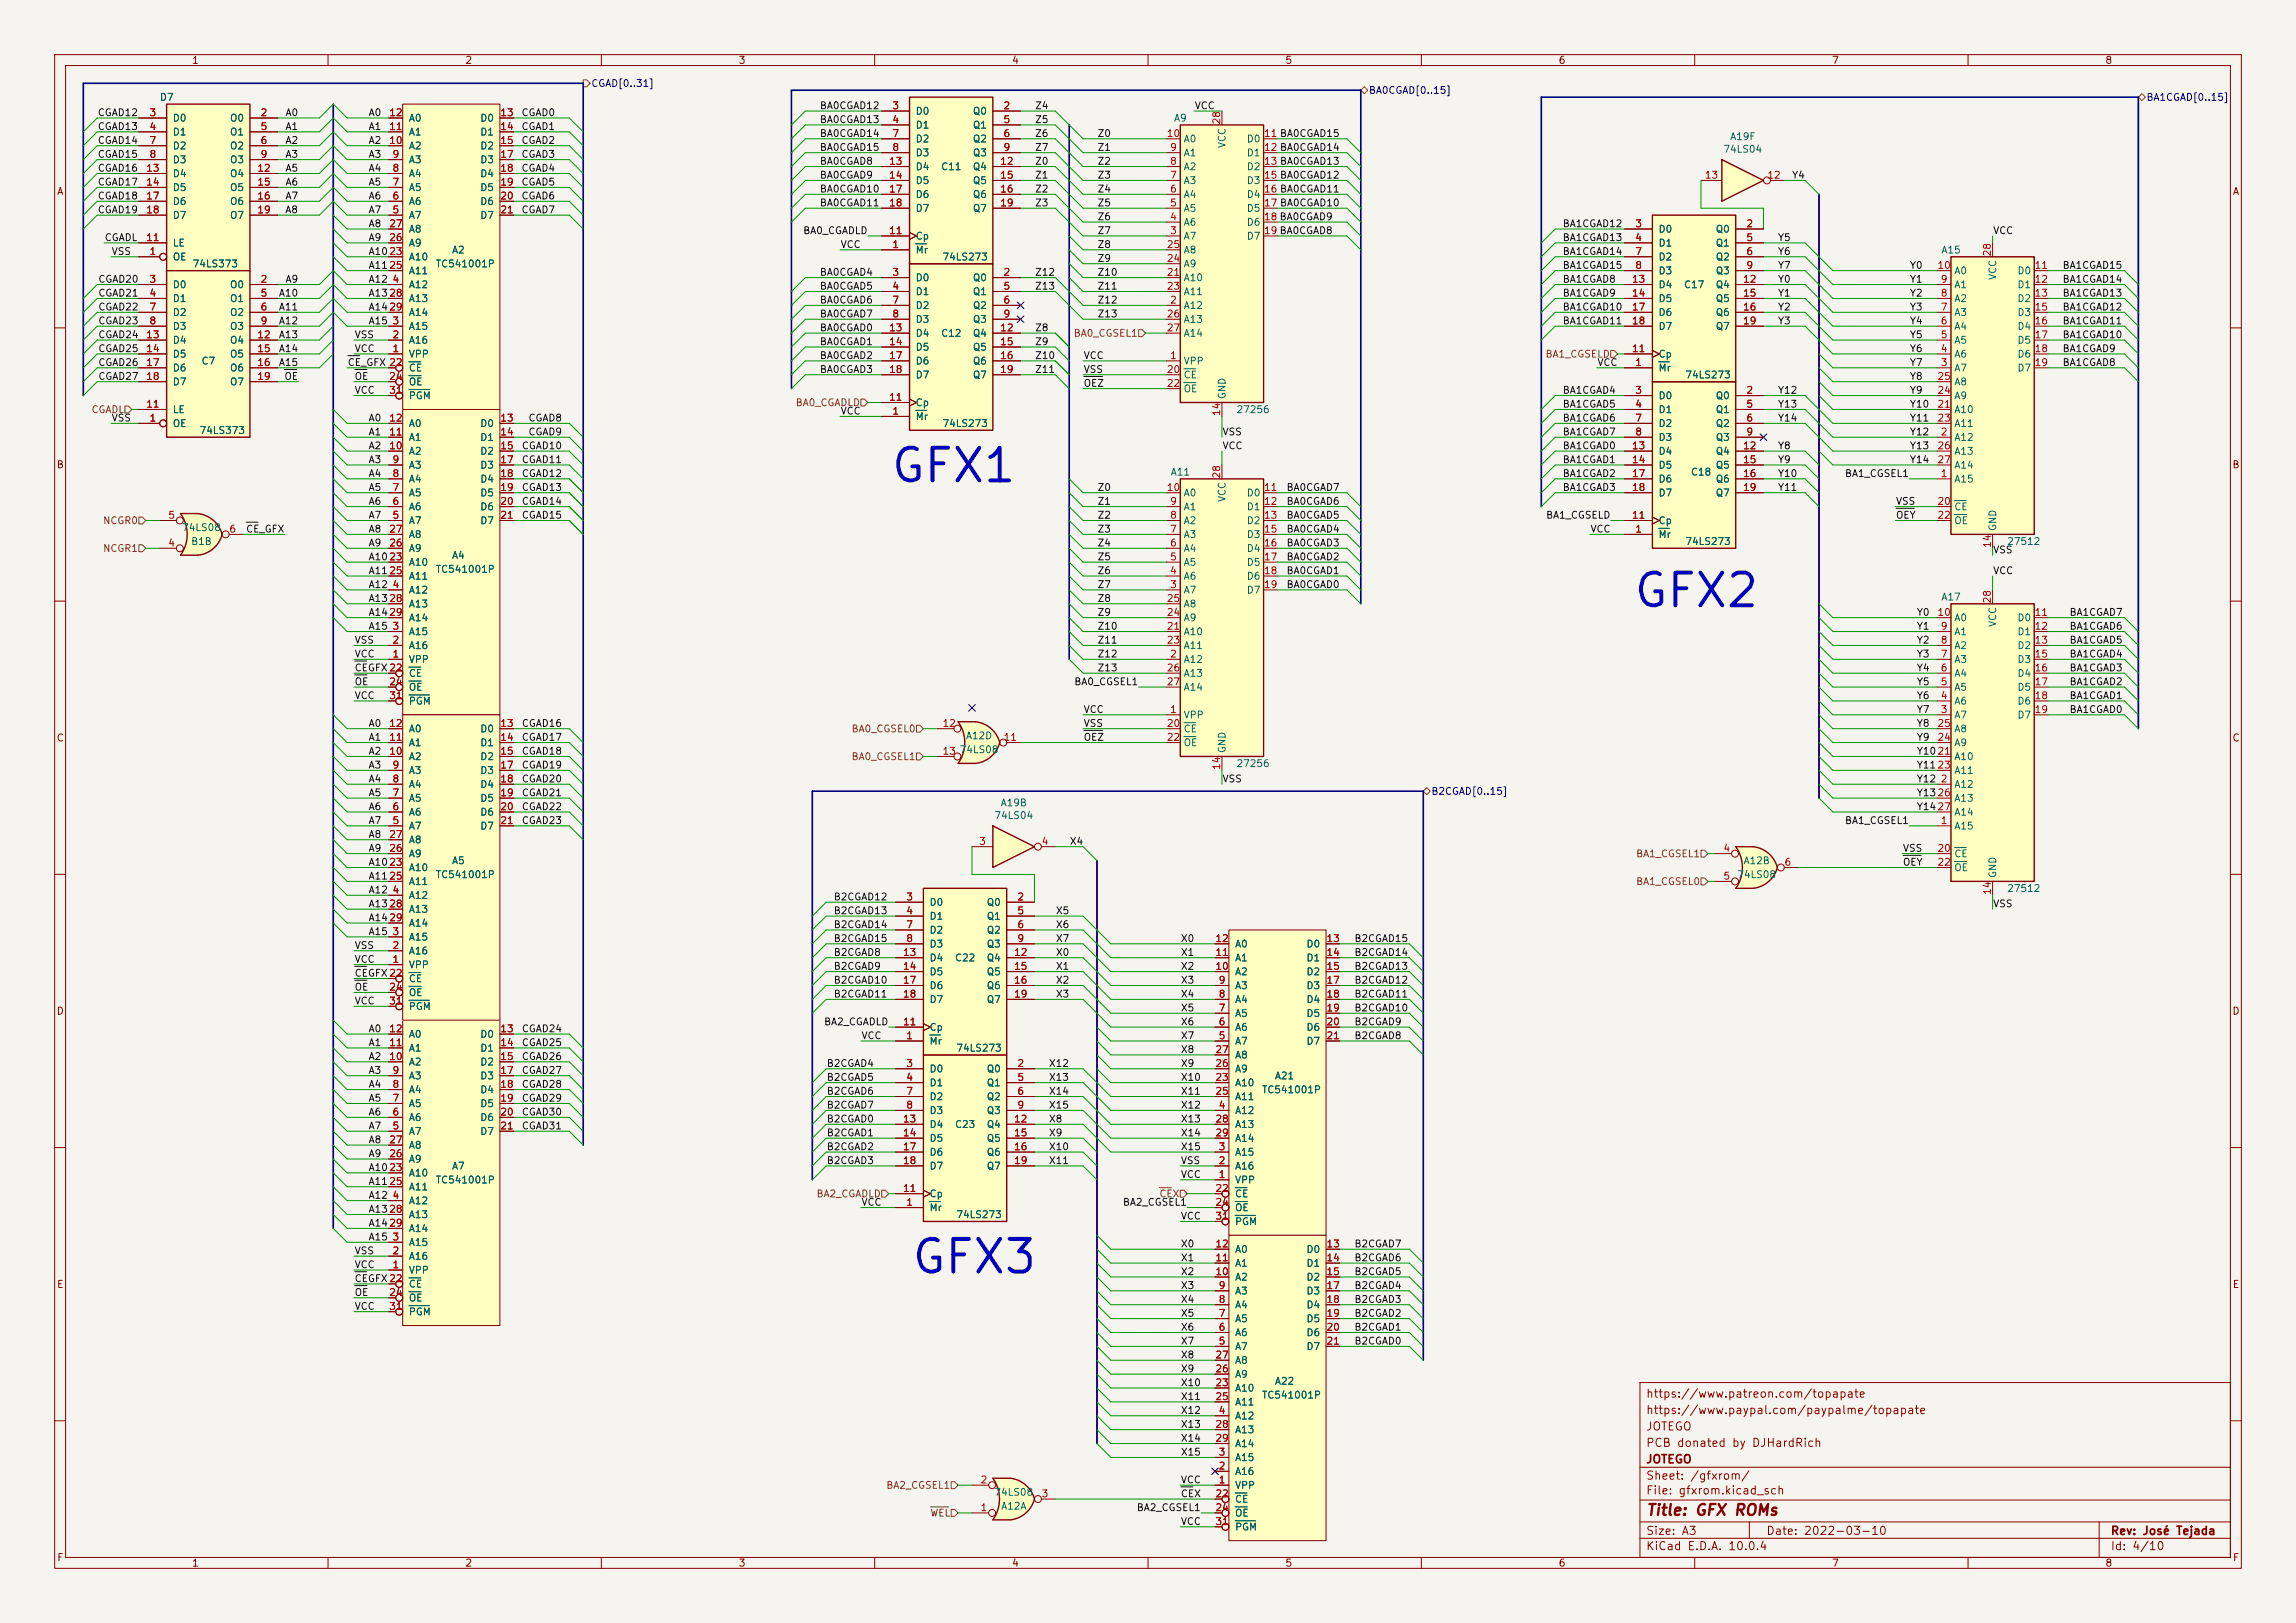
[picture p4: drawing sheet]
<svg xmlns="http://www.w3.org/2000/svg" width="420mm" height="297mm" viewBox="0 0 420 297" stroke-linecap="round" stroke-linejoin="round" font-family="sans-serif">
<defs><g id="words">
<g font-size="6" fill="#0000c2">
<text x="162.6" y="89.7">GFX1</text>
<text x="298.4" y="112.6">GFX2</text>
<text x="166.4" y="234.5">GFX3</text>
</g>
<text font-size="2" fill="#840000" x="301" y="277.8">Title: GFX ROMs</text>
<g font-size="1.5" fill="#840000">
<text x="301" y="256.1">https://www.patreon.com/topapate</text>
<text x="301" y="262.1">JOTEGO</text>
<text x="301" y="259.1">https://www.paypal.com/paypalme/topapate</text>
<text x="301" y="268.1">JOTEGO</text>
<text x="301" y="265.1">PCB donated by DJHardRich</text>
<text x="301" y="273.8">File: gfxrom.kicad_sch</text>
<text x="301" y="271.1">Sheet: /gfxrom/</text>
<text x="301" y="281.2">Size: A3</text>
<text x="323" y="281.2">Date: 2022-03-10</text>
<text x="386" y="281.2">Rev: José Tejada</text>
<text x="301" y="284">KiCad E.D.A. 10.0.4</text>
<text x="386" y="284">Id: 4/10</text>
</g>
<g font-size="1.3" fill="#840000">
<text x="35" y="12">1</text>
<text x="85" y="12">2</text>
<text x="135" y="12">3</text>
<text x="185" y="12">4</text>
<text x="235" y="12">5</text>
<text x="285" y="12">6</text>
<text x="335" y="12">7</text>
<text x="385" y="12">8</text>
<text x="10.3" y="36">A</text>
<text x="408.3" y="36">A</text>
<text x="10.3" y="86">B</text>
<text x="408.2" y="86">B</text>
<text x="10.3" y="136">C</text>
<text x="408.2" y="136">C</text>
<text x="10.3" y="186">D</text>
<text x="408.2" y="186">D</text>
<text x="10.3" y="236">E</text>
<text x="408.3" y="236">E</text>
<text x="10.3" y="286">F</text>
<text x="35" y="287">1</text>
<text x="85" y="287">2</text>
<text x="135" y="287">3</text>
<text x="185" y="287">4</text>
<text x="235" y="287">5</text>
<text x="285" y="287">6</text>
<text x="335" y="287">7</text>
<text x="385" y="287">8</text>
<text x="408.3" y="286">F</text>
</g>
<g font-size="1.3" fill="#000084">
<text x="108.1" y="16.2">CGAD[0..31]</text>
<text x="250.3" y="17.5">BA0CGAD[0..15]</text>
<text x="392.5" y="18.8">BA1CGAD[0..15]</text>
<text x="261.7" y="145.8">B2CGAD[0..15]</text>
</g>
<g font-size="1.3" fill="#0f0f0f">
<text x="17.8" y="21.6">CGAD12</text>
<text x="52.1" y="21.6">A0</text>
<text x="67.3" y="21.6">A0</text>
<text x="95.3" y="21.6">CGAD0</text>
<text x="149.9" y="20.3">BA0CGAD12</text>
<text x="149.9" y="22.8">BA0CGAD13</text>
<text x="189.2" y="20.3">Z4</text>
<text x="189.2" y="22.8">Z5</text>
<text x="218.4" y="20.3">VCC</text>
<text x="17.8" y="24.1">CGAD13</text>
<text x="17.8" y="29.2">CGAD15</text>
<text x="17.8" y="26.6">CGAD14</text>
<text x="52.1" y="24.1">A1</text>
<text x="52.1" y="29.2">A3</text>
<text x="52.1" y="26.6">A2</text>
<text x="67.3" y="26.6">A2</text>
<text x="67.3" y="24.1">A1</text>
<text x="67.3" y="29.2">A3</text>
<text x="95.3" y="24.1">CGAD1</text>
<text x="95.3" y="29.2">CGAD3</text>
<text x="95.3" y="26.6">CGAD2</text>
<text x="149.9" y="25.4">BA0CGAD14</text>
<text x="149.9" y="27.9">BA0CGAD15</text>
<text x="189.2" y="27.9">Z7</text>
<text x="189.2" y="25.4">Z6</text>
<text x="200.7" y="25.4">Z0</text>
<text x="200.7" y="27.9">Z1</text>
<text x="17.8" y="31.7">CGAD16</text>
<text x="17.8" y="34.3">CGAD17</text>
<text x="52.1" y="34.3">A6</text>
<text x="52.1" y="31.7">A5</text>
<text x="67.3" y="31.7">A4</text>
<text x="67.3" y="34.3">A5</text>
<text x="95.3" y="34.3">CGAD5</text>
<text x="95.3" y="31.7">CGAD4</text>
<text x="149.9" y="33">BA0CGAD9</text>
<text x="149.9" y="35.5">BA0CGAD10</text>
<text x="149.9" y="30.4">BA0CGAD8</text>
<text x="189.2" y="33">Z1</text>
<text x="189.2" y="35.5">Z2</text>
<text x="189.2" y="30.4">Z0</text>
<text x="200.7" y="35.5">Z4</text>
<text x="200.7" y="33">Z3</text>
<text x="200.7" y="30.4">Z2</text>
<text x="327.7" y="33">Y4</text>
<text x="17.8" y="36.8">CGAD18</text>
<text x="17.8" y="39.3">CGAD19</text>
<text x="52.1" y="39.3">A8</text>
<text x="52.1" y="36.8">A7</text>
<text x="67.3" y="41.9">A8</text>
<text x="67.3" y="39.3">A7</text>
<text x="67.3" y="36.8">A6</text>
<text x="95.3" y="36.8">CGAD6</text>
<text x="95.3" y="39.3">CGAD7</text>
<text x="149.9" y="38.1">BA0CGAD11</text>
<text x="189.2" y="38.1">Z3</text>
<text x="200.7" y="40.6">Z6</text>
<text x="200.7" y="38.1">Z5</text>
<text x="285.8" y="41.9">BA1CGAD12</text>
<text x="19" y="44.4">CGADL</text>
<text x="20.3" y="47">VSS</text>
<text x="67.3" y="47">A1023</text>
<text x="67.3" y="44.4">A9</text>
<text x="146.8" y="43.1">BA0_CGADLD</text>
<text x="153.7" y="45.7">VCC</text>
<text x="200.7" y="45.7">Z8</text>
<text x="200.7" y="43.1">Z7</text>
<text x="285.8" y="47">BA1CGAD14</text>
<text x="285.8" y="44.4">BA1CGAD13</text>
<text x="325.1" y="44.4">Y5</text>
<text x="325.1" y="47">Y6</text>
<text x="364.5" y="43.1">VCC</text>
<text x="17.9" y="52">CGAD20</text>
<text x="52.1" y="52">A9</text>
<text x="67.3" y="52">A12</text>
<text x="67.3" y="49.5">A1125</text>
<text x="149.9" y="50.8">BA0CGAD4</text>
<text x="149.9" y="53.3">BA0CGAD5</text>
<text x="189.2" y="53.3">Z13</text>
<text x="189.2" y="50.8">Z12</text>
<text x="200.7" y="50.8">Z10</text>
<text x="200.7" y="53.3">Z11</text>
<text x="200.7" y="48.2">Z9</text>
<text x="285.8" y="49.5">BA1CGAD15</text>
<text x="285.8" y="52">BA1CGAD8</text>
<text x="325.1" y="49.5">Y7</text>
<text x="325.1" y="52">Y0</text>
<text x="349.2" y="49.5">Y0</text>
<text x="349.2" y="52">Y1</text>
<text x="377.2" y="49.5">BA1CGAD15</text>
<text x="377.2" y="52">BA1CGAD14</text>
<text x="17.9" y="59.7">CGAD23</text>
<text x="17.9" y="57.1">CGAD22</text>
<text x="17.9" y="54.6">CGAD21</text>
<text x="50.9" y="57.1">A11</text>
<text x="50.9" y="59.7">A12</text>
<text x="50.9" y="54.6">A10</text>
<text x="67.3" y="59.7">A15</text>
<text x="67.3" y="54.6">A1328</text>
<text x="67.3" y="57.1">A1429</text>
<text x="149.9" y="58.4">BA0CGAD7</text>
<text x="149.9" y="55.8">BA0CGAD6</text>
<text x="200.7" y="58.4">Z13</text>
<text x="200.7" y="55.8">Z12</text>
<text x="285.8" y="59.7">BA1CGAD11</text>
<text x="285.8" y="57.1">BA1CGAD10</text>
<text x="285.8" y="54.6">BA1CGAD9</text>
<text x="325.1" y="54.6">Y1</text>
<text x="325.1" y="57.1">Y2</text>
<text x="325.1" y="59.7">Y3</text>
<text x="349.2" y="57.1">Y3</text>
<text x="349.2" y="59.7">Y4</text>
<text x="349.2" y="54.6">Y2</text>
<text x="377.2" y="57.1">BA1CGAD12</text>
<text x="377.2" y="54.6">BA1CGAD13</text>
<text x="377.2" y="59.7">BA1CGAD11</text>
<text x="17.9" y="62.2">CGAD24</text>
<text x="17.9" y="64.7">CGAD25</text>
<text x="50.9" y="62.2">A13</text>
<text x="50.9" y="64.7">A14</text>
<text x="64.8" y="64.7">VCC</text>
<text x="64.8" y="62.2">VSS</text>
<text x="149.9" y="63.5">BA0CGAD1</text>
<text x="149.9" y="60.9">BA0CGAD0</text>
<text x="189.2" y="60.9">Z8</text>
<text x="189.2" y="63.5">Z9</text>
<text x="349.2" y="64.7">Y6</text>
<text x="349.2" y="62.2">Y5</text>
<text x="377.2" y="62.2">BA1CGAD10</text>
<text x="377.2" y="64.7">BA1CGAD9</text>
<text x="17.9" y="67.3">CGAD26</text>
<text x="17.9" y="69.8">CGAD27</text>
<text x="50.9" y="67.3">A15</text>
<text x="51.9" y="69.8">OE</text>
<text x="63.5" y="67.3">CE_GFX 22</text>
<text x="64.8" y="69.8">OE</text>
<text x="149.9" y="66">BA0CGAD2</text>
<text x="149.9" y="68.5">BA0CGAD3</text>
<text x="189.2" y="66">Z10</text>
<text x="189.2" y="68.5">Z11</text>
<text x="198.1" y="71.1">OEZ</text>
<text x="198.1" y="66">VCC</text>
<text x="198.1" y="68.5">VSS</text>
<text x="292.1" y="67.3">VCC</text>
<text x="349.2" y="69.8">Y8</text>
<text x="349.2" y="67.3">Y7</text>
<text x="377.2" y="67.3">BA1CGAD8</text>
<text x="20.3" y="77.4">VSS</text>
<text x="64.8" y="72.4">VCC</text>
<text x="67.3" y="77.4">A0</text>
<text x="96.6" y="77.4">CGAD8</text>
<text x="153.7" y="76.2">VCC</text>
<text x="285.8" y="72.4">BA1CGAD4</text>
<text x="285.8" y="77.4">BA1CGAD6</text>
<text x="285.8" y="74.9">BA1CGAD5</text>
<text x="325.1" y="77.4">Y14</text>
<text x="325.1" y="72.4">Y12</text>
<text x="325.1" y="74.9">Y13</text>
<text x="349.2" y="72.4">Y9</text>
<text x="349.2" y="74.9">Y10</text>
<text x="349.2" y="77.4">Y11</text>
<text x="67.3" y="82.5">A2</text>
<text x="67.3" y="80">A1</text>
<text x="95.3" y="82.5">CGAD10</text>
<text x="96.6" y="80">CGAD9</text>
<text x="223.5" y="82.5">VCC</text>
<text x="223.5" y="80">VSS</text>
<text x="285.8" y="82.5">BA1CGAD0</text>
<text x="285.8" y="80">BA1CGAD7</text>
<text x="325.1" y="82.5">Y8</text>
<text x="349.2" y="82.5">Y13</text>
<text x="349.2" y="80">Y12</text>
<text x="67.3" y="85.1">A3</text>
<text x="67.3" y="87.6">A4</text>
<text x="95.3" y="87.6">CGAD12</text>
<text x="95.3" y="85.1">CGAD11</text>
<text x="285.8" y="85.1">BA1CGAD1</text>
<text x="285.8" y="87.6">BA1CGAD2</text>
<text x="325.1" y="87.6">Y10</text>
<text x="325.1" y="85.1">Y9</text>
<text x="337.4" y="87.6">BA1_CGSEL1</text>
<text x="349.2" y="85.1">Y14</text>
<text x="67.3" y="90.1">A5</text>
<text x="67.3" y="92.7">A6</text>
<text x="67.3" y="95.2">A7</text>
<text x="95.3" y="95.2">CGAD15</text>
<text x="95.3" y="92.7">CGAD14</text>
<text x="95.3" y="90.1">CGAD13</text>
<text x="200.7" y="92.7">Z1</text>
<text x="200.7" y="90.1">Z0</text>
<text x="200.7" y="95.2">Z2</text>
<text x="235.2" y="92.7">BA0CGAD6</text>
<text x="235.2" y="90.1">BA0CGAD7</text>
<text x="235.2" y="95.2">BA0CGAD5</text>
<text x="282.7" y="95.2">BA1_CGSELD</text>
<text x="285.8" y="90.1">BA1CGAD3</text>
<text x="325.1" y="90.1">Y11</text>
<text x="346.7" y="95.2">OEY</text>
<text x="346.7" y="92.7">VSS</text>
<text x="44.9" y="97.8">CE_GFX</text>
<text x="67.3" y="100.3">A9</text>
<text x="67.3" y="97.8">A8</text>
<text x="200.7" y="100.3">Z4</text>
<text x="200.7" y="97.8">Z3</text>
<text x="235.2" y="100.3">BA0CGAD3</text>
<text x="235.2" y="97.8">BA0CGAD4</text>
<text x="290.8" y="97.8">VCC</text>
<text x="364.5" y="101.6">VSS</text>
<text x="67.3" y="102.8">A1023</text>
<text x="67.3" y="105.4">A1125</text>
<text x="67.3" y="107.9">A12</text>
<text x="200.7" y="105.4">Z6</text>
<text x="200.7" y="102.8">Z5</text>
<text x="200.7" y="107.9">Z7</text>
<text x="235.2" y="107.9">BA0CGAD0</text>
<text x="235.2" y="105.4">BA0CGAD1</text>
<text x="235.2" y="102.8">BA0CGAD2</text>
<text x="364.5" y="105.4">VCC</text>
<text x="67.3" y="113">A1429</text>
<text x="67.3" y="110.5">A1328</text>
<text x="200.7" y="110.5">Z8</text>
<text x="200.7" y="113">Z9</text>
<text x="350.5" y="113">Y0</text>
<text x="378.5" y="113">BA1CGAD7</text>
<text x="64.8" y="118.1">VSS</text>
<text x="67.3" y="115.5">A15</text>
<text x="200.7" y="115.5">Z10</text>
<text x="200.7" y="118.1">Z11</text>
<text x="350.5" y="118.1">Y2</text>
<text x="350.5" y="115.5">Y1</text>
<text x="378.5" y="115.5">BA1CGAD6</text>
<text x="378.5" y="118.1">BA1CGAD5</text>
<text x="64.8" y="123.2">CEGFX22</text>
<text x="64.8" y="125.7">OE</text>
<text x="64.8" y="120.6">VCC</text>
<text x="196.4" y="125.7">BA0_CGSEL1</text>
<text x="200.7" y="120.6">Z12</text>
<text x="200.7" y="123.2">Z13</text>
<text x="350.5" y="120.6">Y3</text>
<text x="350.5" y="123.2">Y4</text>
<text x="350.5" y="125.7">Y5</text>
<text x="378.5" y="125.7">BA1CGAD2</text>
<text x="378.5" y="120.6">BA1CGAD4</text>
<text x="378.5" y="123.2">BA1CGAD3</text>
<text x="64.8" y="128.2">VCC</text>
<text x="198.1" y="130.8">VCC</text>
<text x="350.5" y="130.8">Y7</text>
<text x="350.5" y="128.2">Y6</text>
<text x="378.5" y="128.2">BA1CGAD1</text>
<text x="378.5" y="130.8">BA1CGAD0</text>
<text x="67.3" y="133.3">A0</text>
<text x="67.3" y="135.9">A1</text>
<text x="95.3" y="133.3">CGAD16</text>
<text x="95.3" y="135.9">CGAD17</text>
<text x="198.1" y="133.3">VSS</text>
<text x="198.1" y="135.9">OEZ</text>
<text x="350.5" y="135.9">Y9</text>
<text x="350.5" y="133.3">Y8</text>
<text x="67.3" y="140.9">A3</text>
<text x="67.3" y="138.4">A2</text>
<text x="67.3" y="143.5">A4</text>
<text x="95.3" y="143.5">CGAD20</text>
<text x="95.3" y="138.4">CGAD18</text>
<text x="95.3" y="140.9">CGAD19</text>
<text x="223.5" y="143.5">VSS</text>
<text x="350.5" y="138.4">Y1021</text>
<text x="350.5" y="143.5">Y12</text>
<text x="350.5" y="140.9">Y1123</text>
<text x="67.3" y="146">A5</text>
<text x="67.3" y="148.6">A6</text>
<text x="95.3" y="146">CGAD21</text>
<text x="95.3" y="148.6">CGAD22</text>
<text x="350.5" y="146">Y1326</text>
<text x="350.5" y="148.6">Y1427</text>
<text x="67.3" y="151.1">A7</text>
<text x="67.3" y="153.6">A8</text>
<text x="95.3" y="151.1">CGAD23</text>
<text x="195.6" y="154.9">X4</text>
<text x="337.4" y="151.1">BA1_CGSEL1</text>
<text x="67.3" y="156.2">A9</text>
<text x="67.3" y="161.3">A1125</text>
<text x="67.3" y="158.7">A1023</text>
<text x="348" y="158.7">OEY</text>
<text x="348" y="156.2">VSS</text>
<text x="67.3" y="163.8">A12</text>
<text x="67.3" y="166.3">A1328</text>
<text x="152.4" y="165.1">B2CGAD12</text>
<text x="152.4" y="167.6">B2CGAD13</text>
<text x="193" y="167.6">X5</text>
<text x="364.5" y="166.3">VSS</text>
<text x="64.8" y="174">VSS</text>
<text x="67.3" y="168.9">A1429</text>
<text x="67.3" y="171.4">A15</text>
<text x="152.4" y="172.7">B2CGAD15</text>
<text x="152.4" y="170.1">B2CGAD14</text>
<text x="193" y="170.1">X6</text>
<text x="193" y="172.7">X7</text>
<text x="215.9" y="172.7">X0</text>
<text x="247.6" y="172.7">B2CGAD15</text>
<text x="64.8" y="179">CEGFX22</text>
<text x="64.8" y="176.5">VCC</text>
<text x="152.4" y="175.2">B2CGAD8</text>
<text x="152.4" y="177.8">B2CGAD9</text>
<text x="193" y="175.2">X0</text>
<text x="193" y="177.8">X1</text>
<text x="215.9" y="175.2">X1</text>
<text x="215.9" y="177.8">X2</text>
<text x="247.6" y="177.8">B2CGAD13</text>
<text x="247.6" y="175.2">B2CGAD14</text>
<text x="64.8" y="184.1">VCC</text>
<text x="64.8" y="181.6">OE</text>
<text x="152.4" y="180.3">B2CGAD10</text>
<text x="152.4" y="182.8">B2CGAD11</text>
<text x="193" y="180.3">X2</text>
<text x="193" y="182.8">X3</text>
<text x="215.9" y="180.3">X3</text>
<text x="215.9" y="182.8">X4</text>
<text x="215.9" y="185.4">X5</text>
<text x="247.6" y="185.4">B2CGAD10</text>
<text x="247.6" y="180.3">B2CGAD12</text>
<text x="247.6" y="182.8">B2CGAD11</text>
<text x="67.3" y="189.2">A0</text>
<text x="67.3" y="191.7">A1</text>
<text x="95.3" y="191.7">CGAD25</text>
<text x="95.3" y="189.2">CGAD24</text>
<text x="150.6" y="187.9">BA2_CGADLD</text>
<text x="157.5" y="190.5">VCC</text>
<text x="215.9" y="190.5">X7</text>
<text x="215.9" y="187.9">X6</text>
<text x="247.6" y="190.5">B2CGAD8</text>
<text x="247.6" y="187.9">B2CGAD9</text>
<text x="67.3" y="196.8">A3</text>
<text x="67.3" y="194.3">A2</text>
<text x="95.3" y="194.3">CGAD26</text>
<text x="95.3" y="196.8">CGAD27</text>
<text x="151.1" y="195.5">B2CGAD4</text>
<text x="191.8" y="195.5">X12</text>
<text x="215.9" y="195.5">X9</text>
<text x="215.9" y="193">X8</text>
<text x="67.3" y="199.4">A4</text>
<text x="67.3" y="201.9">A5</text>
<text x="95.3" y="201.9">CGAD29</text>
<text x="95.3" y="199.4">CGAD28</text>
<text x="151.1" y="200.6">B2CGAD6</text>
<text x="151.1" y="198.1">B2CGAD5</text>
<text x="151.1" y="203.2">B2CGAD7</text>
<text x="191.8" y="198.1">X13</text>
<text x="191.8" y="203.2">X15</text>
<text x="191.8" y="200.6">X14</text>
<text x="215.9" y="198.1">X10</text>
<text x="215.9" y="200.6">X11</text>
<text x="215.9" y="203.2">X12</text>
<text x="67.3" y="204.4">A6</text>
<text x="67.3" y="209.5">A8</text>
<text x="67.3" y="207">A7</text>
<text x="95.3" y="207">CGAD31</text>
<text x="95.3" y="204.4">CGAD30</text>
<text x="151.1" y="205.7">B2CGAD0</text>
<text x="151.1" y="208.2">B2CGAD1</text>
<text x="191.8" y="208.2">X9</text>
<text x="191.8" y="205.7">X8</text>
<text x="215.9" y="205.7">X13</text>
<text x="215.9" y="208.2">X14</text>
<text x="67.3" y="212.1">A9</text>
<text x="67.3" y="214.6">A1023</text>
<text x="151.1" y="213.3">B2CGAD3</text>
<text x="151.1" y="210.8">B2CGAD2</text>
<text x="191.8" y="210.8">X10</text>
<text x="191.8" y="213.3">X11</text>
<text x="215.9" y="215.9">VCC</text>
<text x="215.9" y="210.8">X15</text>
<text x="215.9" y="213.3">VSS</text>
<text x="67.3" y="219.7">A12</text>
<text x="67.3" y="217.1">A1125</text>
<text x="157.5" y="220.9">VCC</text>
<text x="205.3" y="220.9">BA2_CGSEL1</text>
<text x="67.3" y="222.2">A1328</text>
<text x="67.3" y="227.3">A15</text>
<text x="67.3" y="224.8">A1429</text>
<text x="215.9" y="223.5">VCC</text>
<text x="64.8" y="232.4">VCC</text>
<text x="64.8" y="229.8">VSS</text>
<text x="215.9" y="231.1">X1</text>
<text x="215.9" y="233.6">X2</text>
<text x="215.9" y="228.6">X0</text>
<text x="247.6" y="228.6">B2CGAD7</text>
<text x="247.6" y="233.6">B2CGAD5</text>
<text x="247.6" y="231.1">B2CGAD6</text>
<text x="64.8" y="237.5">OE</text>
<text x="64.8" y="240">VCC</text>
<text x="64.8" y="234.9">CEGFX22</text>
<text x="215.9" y="238.7">X4</text>
<text x="215.9" y="236.2">X3</text>
<text x="247.6" y="236.2">B2CGAD4</text>
<text x="247.6" y="238.7">B2CGAD3</text>
<text x="215.9" y="243.8">X6</text>
<text x="215.9" y="241.3">X5</text>
<text x="247.6" y="243.8">B2CGAD1</text>
<text x="247.6" y="241.3">B2CGAD2</text>
<text x="215.9" y="246.3">X7</text>
<text x="215.9" y="251.4">X9</text>
<text x="215.9" y="248.9">X8</text>
<text x="247.6" y="246.3">B2CGAD0</text>
<text x="215.9" y="254">X10</text>
<text x="215.9" y="256.5">X11</text>
<text x="215.9" y="259">X12</text>
<text x="215.9" y="261.6">X13</text>
<text x="215.9" y="266.7">X15</text>
<text x="215.9" y="264.1">X14</text>
<text x="215.9" y="271.7">VCC</text>
<text x="215.9" y="274.3">CEX</text>
<text x="207.8" y="276.8">BA2_CGSEL1</text>
<text x="215.9" y="279.4">VCC</text>
</g>
<g font-size="1.3" fill="#a90000">
<text x="27.2" y="21.6">3</text>
<text x="47.6" y="21.6">2</text>
<text x="71.1" y="21.6">12</text>
<text x="91.4" y="21.6">13</text>
<text x="163.1" y="20.3">3</text>
<text x="163.1" y="22.8">4</text>
<text x="183.4" y="20.3">2</text>
<text x="183.4" y="22.8">5</text>
<text x="223.5" y="22.9" transform="rotate(-90 223.5 22.9)">28</text>
<text x="27.2" y="24.1">4</text>
<text x="27.2" y="26.6">7</text>
<text x="27.2" y="29.2">8</text>
<text x="47.6" y="24.1">5</text>
<text x="47.6" y="26.6">6</text>
<text x="47.6" y="29.2">9</text>
<text x="71.1" y="26.6">10</text>
<text x="71.1" y="24.1">11</text>
<text x="71.7" y="29.2">9</text>
<text x="91.4" y="24.1">14</text>
<text x="91.4" y="26.6">15</text>
<text x="91.4" y="29.2">17</text>
<text x="163.1" y="25.4">7</text>
<text x="163.1" y="27.9">8</text>
<text x="183.4" y="25.4">6</text>
<text x="183.4" y="27.9">9</text>
<text x="213.3" y="25.4">10</text>
<text x="213.9" y="27.9">9</text>
<text x="231.1" y="25.4">11 BA0CGAD15</text>
<text x="231.1" y="27.9">12 BA0CGAD14</text>
<text x="26.6" y="31.7">13</text>
<text x="26.6" y="34.3">14</text>
<text x="46.9" y="31.7">12</text>
<text x="46.9" y="34.3">15</text>
<text x="71.7" y="34.3">7</text>
<text x="71.7" y="31.7">8</text>
<text x="91.4" y="31.7">18</text>
<text x="91.4" y="34.3">19</text>
<text x="162.5" y="30.5">13</text>
<text x="162.5" y="33">14</text>
<text x="162.5" y="35.5">17</text>
<text x="182.8" y="30.5">12</text>
<text x="182.8" y="33">15</text>
<text x="182.8" y="35.5">16</text>
<text x="213.9" y="35.5">6</text>
<text x="213.9" y="33">7</text>
<text x="213.9" y="30.5">8</text>
<text x="231.1" y="30.5">13 BA0CGAD13</text>
<text x="231.1" y="33">15 BA0CGAD12</text>
<text x="231.1" y="35.5">16 BA0CGAD11</text>
<text x="311.7" y="33">13</text>
<text x="323.2" y="33">12</text>
<text x="26.6" y="36.8">17</text>
<text x="26.6" y="39.3">18</text>
<text x="46.9" y="36.8">16</text>
<text x="46.9" y="39.3">19</text>
<text x="71.1" y="41.9">27</text>
<text x="71.7" y="39.3">5</text>
<text x="71.7" y="36.8">6</text>
<text x="91.4" y="36.8">20</text>
<text x="91.4" y="39.3">21</text>
<text x="162.5" y="38.1">18</text>
<text x="182.8" y="38.1">19</text>
<text x="213.9" y="40.6">4</text>
<text x="213.9" y="38.1">5</text>
<text x="231.1" y="38.1">17 BA0CGAD10</text>
<text x="231.1" y="40.6">18 BA0CGAD9</text>
<text x="299" y="41.9">3</text>
<text x="319.3" y="41.9">2</text>
<text x="26.6" y="44.4">11</text>
<text x="27.2" y="47">1</text>
<text x="71.1" y="44.4">26</text>
<text x="71.1" y="47">23</text>
<text x="162.5" y="43.2">11</text>
<text x="163.1" y="45.7">1</text>
<text x="213.3" y="45.7">25</text>
<text x="213.9" y="43.2">3</text>
<text x="231.1" y="43.2">19 BA0CGAD8</text>
<text x="299" y="44.4">4</text>
<text x="299" y="47">7</text>
<text x="319.3" y="44.4">5</text>
<text x="319.3" y="47">6</text>
<text x="364.5" y="47" transform="rotate(-90 364.5 47)">28</text>
<text x="27.2" y="52">3</text>
<text x="47.6" y="52">2</text>
<text x="71.1" y="49.5">25</text>
<text x="71.7" y="52">4</text>
<text x="163.1" y="50.8">3</text>
<text x="163.1" y="53.3">4</text>
<text x="183.4" y="50.8">2</text>
<text x="183.4" y="53.3">5</text>
<text x="213.3" y="50.8">21</text>
<text x="213.3" y="53.3">23</text>
<text x="213.3" y="48.2">24</text>
<text x="298.4" y="52">13</text>
<text x="299" y="49.5">8</text>
<text x="318.7" y="52">12</text>
<text x="319.3" y="49.5">9</text>
<text x="354.3" y="49.5">10</text>
<text x="354.9" y="52">9</text>
<text x="372.1" y="49.5">11</text>
<text x="372.1" y="52">12</text>
<text x="27.2" y="54.6">4</text>
<text x="27.2" y="57.1">7</text>
<text x="27.2" y="59.7">8</text>
<text x="47.6" y="54.6">5</text>
<text x="47.6" y="57.1">6</text>
<text x="47.6" y="59.7">9</text>
<text x="71.1" y="54.6">28</text>
<text x="71.1" y="57.1">29</text>
<text x="71.7" y="59.7">3</text>
<text x="163.1" y="55.9">7</text>
<text x="163.1" y="58.4">8</text>
<text x="183.4" y="55.9">6</text>
<text x="183.4" y="58.4">9</text>
<text x="213.3" y="58.4">26</text>
<text x="213.9" y="55.9">2</text>
<text x="298.4" y="54.6">14</text>
<text x="298.4" y="57.1">17</text>
<text x="298.4" y="59.7">18</text>
<text x="318.7" y="54.6">15</text>
<text x="318.7" y="57.1">16</text>
<text x="318.7" y="59.7">19</text>
<text x="354.9" y="59.7">6</text>
<text x="354.9" y="57.1">7</text>
<text x="354.9" y="54.6">8</text>
<text x="372.1" y="54.6">13</text>
<text x="372.1" y="57.1">15</text>
<text x="372.1" y="59.7">16</text>
<text x="26.6" y="62.2">13</text>
<text x="26.6" y="64.7">14</text>
<text x="46.9" y="62.2">12</text>
<text x="46.9" y="64.7">15</text>
<text x="71.7" y="64.7">1</text>
<text x="71.7" y="62.2">2</text>
<text x="162.5" y="60.9">13</text>
<text x="162.5" y="63.5">14</text>
<text x="182.8" y="60.9">12</text>
<text x="182.8" y="63.5">15</text>
<text x="213.3" y="60.9">27</text>
<text x="298.4" y="64.7">11</text>
<text x="354.9" y="64.7">4</text>
<text x="354.9" y="62.2">5</text>
<text x="372.1" y="62.2">17</text>
<text x="372.1" y="64.7">18</text>
<text x="26.6" y="67.3">17</text>
<text x="26.6" y="69.8">18</text>
<text x="46.9" y="67.3">16</text>
<text x="46.9" y="69.8">19</text>
<text x="71.1" y="69.8">24</text>
<text x="71.1" y="67.3">22</text>
<text x="162.5" y="66">17</text>
<text x="162.5" y="68.6">18</text>
<text x="182.8" y="66">16</text>
<text x="182.8" y="68.6">19</text>
<text x="213.3" y="68.6">20</text>
<text x="213.3" y="71.1">22</text>
<text x="213.9" y="66">1</text>
<text x="299" y="67.3">1</text>
<text x="354.3" y="69.8">25</text>
<text x="354.9" y="67.3">3</text>
<text x="372.1" y="67.3">19</text>
<text x="26.6" y="74.9">11</text>
<text x="27.2" y="77.4">1</text>
<text x="71.1" y="77.4">12</text>
<text x="71.1" y="72.4">31</text>
<text x="91.4" y="77.4">13</text>
<text x="162.5" y="73.6">11</text>
<text x="163.1" y="76.2">1</text>
<text x="223.5" y="76.2" transform="rotate(-90 223.5 76.2)">14</text>
<text x="299" y="72.4">3</text>
<text x="299" y="74.9">4</text>
<text x="299" y="77.4">7</text>
<text x="319.3" y="72.4">2</text>
<text x="319.3" y="74.9">5</text>
<text x="319.3" y="77.4">6</text>
<text x="354.3" y="74.9">21</text>
<text x="354.3" y="77.4">23</text>
<text x="354.3" y="72.4">24</text>
<text x="71.1" y="82.5">10</text>
<text x="71.1" y="80">11</text>
<text x="91.4" y="80">14</text>
<text x="91.4" y="82.5">15</text>
<text x="298.4" y="82.5">13</text>
<text x="299" y="80">8</text>
<text x="318.7" y="82.5">12</text>
<text x="319.3" y="80">9</text>
<text x="354.3" y="82.5">26</text>
<text x="354.9" y="80">2</text>
<text x="71.7" y="87.6">8</text>
<text x="71.7" y="85.1">9</text>
<text x="91.4" y="85.1">17</text>
<text x="91.4" y="87.6">18</text>
<text x="223.5" y="87.7" transform="rotate(-90 223.5 87.7)">28</text>
<text x="298.4" y="85.1">14</text>
<text x="298.4" y="87.6">17</text>
<text x="318.7" y="85.1">15</text>
<text x="318.7" y="87.6">16</text>
<text x="354.3" y="85.1">27</text>
<text x="354.9" y="87.6">1</text>
<text x="30.7" y="95.2">5</text>
<text x="71.7" y="95.2">5</text>
<text x="71.7" y="92.7">6</text>
<text x="71.7" y="90.1">7</text>
<text x="91.4" y="90.1">19</text>
<text x="91.4" y="92.7">20</text>
<text x="91.4" y="95.2">21</text>
<text x="213.3" y="90.1">10</text>
<text x="213.9" y="95.2">8</text>
<text x="213.9" y="92.7">9</text>
<text x="231.1" y="90.1">11</text>
<text x="231.1" y="92.7">12</text>
<text x="231.1" y="95.2">13</text>
<text x="298.4" y="95.2">11</text>
<text x="298.4" y="90.1">18</text>
<text x="318.7" y="90.1">19</text>
<text x="354.3" y="92.7">20</text>
<text x="354.3" y="95.2">22</text>
<text x="30.7" y="100.3">4</text>
<text x="41.8" y="97.8">6</text>
<text x="71.1" y="100.3">26</text>
<text x="71.1" y="97.8">27</text>
<text x="213.9" y="100.3">6</text>
<text x="213.9" y="97.8">7</text>
<text x="231.1" y="97.8">15</text>
<text x="231.1" y="100.3">16</text>
<text x="299" y="97.8">1</text>
<text x="364.5" y="100.4" transform="rotate(-90 364.5 100.4)">14</text>
<text x="71.1" y="102.8">23</text>
<text x="71.1" y="105.4">25</text>
<text x="71.7" y="107.9">4</text>
<text x="213.9" y="107.9">3</text>
<text x="213.9" y="105.4">4</text>
<text x="213.9" y="102.8">5</text>
<text x="231.1" y="102.8">17</text>
<text x="231.1" y="105.4">18</text>
<text x="231.1" y="107.9">19</text>
<text x="71.1" y="110.5">28</text>
<text x="71.1" y="113">29</text>
<text x="213.3" y="113">24</text>
<text x="213.3" y="110.5">25</text>
<text x="354.3" y="113">10</text>
<text x="364.5" y="110.5" transform="rotate(-90 364.5 110.5)">28</text>
<text x="372.1" y="113">11</text>
<text x="71.7" y="118.1">2</text>
<text x="71.7" y="115.5">3</text>
<text x="213.3" y="115.5">21</text>
<text x="213.3" y="118.1">23</text>
<text x="354.9" y="118.1">8</text>
<text x="354.9" y="115.5">9</text>
<text x="372.1" y="115.5">12</text>
<text x="372.1" y="118.1">13</text>
<text x="71.1" y="125.7">24</text>
<text x="71.1" y="123.2">22</text>
<text x="71.7" y="120.6">1</text>
<text x="213.3" y="123.2">26</text>
<text x="213.3" y="125.7">27</text>
<text x="213.9" y="120.6">2</text>
<text x="354.9" y="125.7">5</text>
<text x="354.9" y="123.2">6</text>
<text x="354.9" y="120.6">7</text>
<text x="372.1" y="120.6">15</text>
<text x="372.1" y="123.2">16</text>
<text x="372.1" y="125.7">17</text>
<text x="71.1" y="128.2">31</text>
<text x="213.9" y="130.8">1</text>
<text x="354.9" y="130.8">3</text>
<text x="354.9" y="128.2">4</text>
<text x="372.1" y="128.2">18</text>
<text x="372.1" y="130.8">19</text>
<text x="71.1" y="135.9">11</text>
<text x="71.1" y="133.3">12</text>
<text x="91.4" y="133.3">13</text>
<text x="91.4" y="135.9">14</text>
<text x="172.3" y="133.3">12</text>
<text x="183.5" y="135.9">11</text>
<text x="213.3" y="133.3">20</text>
<text x="213.3" y="135.9">22</text>
<text x="354.3" y="135.9">24</text>
<text x="354.3" y="133.3">25</text>
<text x="71.1" y="138.4">10</text>
<text x="71.7" y="143.5">8</text>
<text x="71.7" y="140.9">9</text>
<text x="91.4" y="138.4">15</text>
<text x="91.4" y="140.9">17</text>
<text x="91.4" y="143.5">18</text>
<text x="172.3" y="138.4">13</text>
<text x="223.5" y="141" transform="rotate(-90 223.5 141)">14</text>
<text x="354.9" y="143.5">2</text>
<text x="71.7" y="148.6">6</text>
<text x="71.7" y="146">7</text>
<text x="91.4" y="146">19</text>
<text x="91.4" y="148.6">20</text>
<text x="71.1" y="153.6">27</text>
<text x="71.7" y="151.1">5</text>
<text x="91.4" y="151.1">21</text>
<text x="179" y="154.9">3</text>
<text x="190.4" y="154.9">4</text>
<text x="354.9" y="151.1">1</text>
<text x="71.1" y="156.2">26</text>
<text x="71.1" y="158.7">23</text>
<text x="71.1" y="161.3">25</text>
<text x="315.1" y="156.2">4</text>
<text x="315.1" y="161.3">5</text>
<text x="326.3" y="158.7">6</text>
<text x="354.3" y="156.2">20</text>
<text x="354.3" y="158.7">22</text>
<text x="71.1" y="166.3">28</text>
<text x="71.7" y="163.8">4</text>
<text x="165.7" y="165.1">3</text>
<text x="165.7" y="167.6">4</text>
<text x="186" y="165.1">2</text>
<text x="186" y="167.6">5</text>
<text x="364.5" y="163.9" transform="rotate(-90 364.5 163.9)">14</text>
<text x="71.1" y="168.9">29</text>
<text x="71.7" y="174">2</text>
<text x="71.7" y="171.4">3</text>
<text x="165.7" y="170.2">7</text>
<text x="165.7" y="172.7">8</text>
<text x="186" y="170.2">6</text>
<text x="186" y="172.7">9</text>
<text x="222.2" y="172.7">12</text>
<text x="242.5" y="172.7">13</text>
<text x="71.1" y="179">22</text>
<text x="71.7" y="176.5">1</text>
<text x="165.1" y="175.2">13</text>
<text x="165.1" y="177.8">14</text>
<text x="185.4" y="175.2">12</text>
<text x="185.4" y="177.8">15</text>
<text x="222.2" y="177.8">10</text>
<text x="222.2" y="175.2">11</text>
<text x="242.5" y="175.2">14</text>
<text x="242.5" y="177.8">15</text>
<text x="71.1" y="181.6">24</text>
<text x="71.1" y="184.1">31</text>
<text x="165.1" y="180.3">17</text>
<text x="165.1" y="182.9">18</text>
<text x="185.4" y="180.3">16</text>
<text x="185.4" y="182.9">19</text>
<text x="222.8" y="185.4">7</text>
<text x="222.8" y="182.9">8</text>
<text x="222.8" y="180.3">9</text>
<text x="242.5" y="180.3">17</text>
<text x="242.5" y="182.9">18</text>
<text x="242.5" y="185.4">19</text>
<text x="71.1" y="191.7">11</text>
<text x="71.1" y="189.2">12</text>
<text x="91.4" y="189.2">13</text>
<text x="91.4" y="191.7">14</text>
<text x="165.1" y="187.9">11</text>
<text x="165.7" y="190.5">1</text>
<text x="222.8" y="190.5">5</text>
<text x="222.8" y="187.9">6</text>
<text x="242.5" y="187.9">20</text>
<text x="242.5" y="190.5">21</text>
<text x="71.1" y="194.3">10</text>
<text x="71.7" y="196.8">9</text>
<text x="91.4" y="194.3">15</text>
<text x="91.4" y="196.8">17</text>
<text x="165.7" y="195.6">3</text>
<text x="186" y="195.6">2</text>
<text x="222.2" y="195.6">26</text>
<text x="222.2" y="193">27</text>
<text x="71.7" y="201.9">7</text>
<text x="71.7" y="199.4">8</text>
<text x="91.4" y="199.4">18</text>
<text x="91.4" y="201.9">19</text>
<text x="165.7" y="198.1">4</text>
<text x="165.7" y="200.6">7</text>
<text x="165.7" y="203.2">8</text>
<text x="186" y="198.1">5</text>
<text x="186" y="200.6">6</text>
<text x="186" y="203.2">9</text>
<text x="222.2" y="198.1">23</text>
<text x="222.2" y="200.6">25</text>
<text x="222.8" y="203.2">4</text>
<text x="71.1" y="209.5">27</text>
<text x="71.7" y="207">5</text>
<text x="71.7" y="204.4">6</text>
<text x="91.4" y="204.4">20</text>
<text x="91.4" y="207">21</text>
<text x="165.1" y="205.7">13</text>
<text x="165.1" y="208.3">14</text>
<text x="185.4" y="205.7">12</text>
<text x="185.4" y="208.3">15</text>
<text x="222.2" y="205.7">28</text>
<text x="222.2" y="208.3">29</text>
<text x="71.1" y="212.1">26</text>
<text x="71.1" y="214.6">23</text>
<text x="165.1" y="210.8">17</text>
<text x="165.1" y="213.3">18</text>
<text x="185.4" y="210.8">16</text>
<text x="185.4" y="213.3">19</text>
<text x="222.8" y="215.9">1</text>
<text x="222.8" y="213.3">2</text>
<text x="222.8" y="210.8">3</text>
<text x="71.1" y="217.1">25</text>
<text x="71.7" y="219.7">4</text>
<text x="165.1" y="218.4">11</text>
<text x="165.7" y="221">1</text>
<text x="222.2" y="218.4">22</text>
<text x="222.2" y="221">24</text>
<text x="71.1" y="222.2">28</text>
<text x="71.1" y="224.8">29</text>
<text x="71.7" y="227.3">3</text>
<text x="222.2" y="223.5">31</text>
<text x="71.7" y="232.4">1</text>
<text x="71.7" y="229.8">2</text>
<text x="222.2" y="233.7">10</text>
<text x="222.2" y="231.1">11</text>
<text x="222.2" y="228.6">12</text>
<text x="242.5" y="228.6">13</text>
<text x="242.5" y="231.1">14</text>
<text x="242.5" y="233.7">15</text>
<text x="71.1" y="237.5">24</text>
<text x="71.1" y="234.9">22</text>
<text x="222.8" y="238.7">8</text>
<text x="222.8" y="236.2">9</text>
<text x="242.5" y="236.2">17</text>
<text x="242.5" y="238.7">18</text>
<text x="71.1" y="240">31</text>
<text x="222.8" y="243.8">6</text>
<text x="222.8" y="241.3">7</text>
<text x="242.5" y="241.3">19</text>
<text x="242.5" y="243.8">20</text>
<text x="222.2" y="251.4">26</text>
<text x="222.2" y="248.9">27</text>
<text x="222.8" y="246.4">5</text>
<text x="242.5" y="246.4">21</text>
<text x="222.2" y="254">23</text>
<text x="222.2" y="256.5">25</text>
<text x="222.2" y="261.6">28</text>
<text x="222.8" y="259.1">4</text>
<text x="222.2" y="264.1">29</text>
<text x="222.8" y="269.2">2</text>
<text x="222.8" y="266.7">3</text>
<text x="179.3" y="271.8">2</text>
<text x="190.4" y="274.3">3</text>
<text x="222.2" y="274.3">22</text>
<text x="222.8" y="271.8">1</text>
<text x="179.3" y="276.8">1</text>
<text x="222.2" y="276.8">24</text>
<text x="222.2" y="279.4">31</text>
</g>
<g font-size="1.3" fill="#006464">
<text x="29.1" y="18.8">D7</text>
<text x="31.5" y="22.6">D0</text>
<text x="42" y="22.6">O0</text>
<text x="74.7" y="22.6">A0</text>
<text x="87.7" y="22.6">D0</text>
<text x="167.4" y="21.3">D0</text>
<text x="167.4" y="23.8">D1</text>
<text x="177.9" y="21.3">Q0</text>
<text x="177.9" y="23.8">Q1</text>
<text x="214.6" y="22.6">A9</text>
<text x="31.5" y="25.1">D1</text>
<text x="31.5" y="27.6">D2</text>
<text x="42" y="25.1">O1</text>
<text x="42" y="27.6">O2</text>
<text x="74.7" y="27.6">A2</text>
<text x="74.7" y="25.1">A1</text>
<text x="87.7" y="25.1">D1</text>
<text x="87.7" y="27.6">D2</text>
<text x="167.4" y="26.4">D2</text>
<text x="167.4" y="28.9">D3</text>
<text x="177.9" y="26.4">Q2</text>
<text x="177.9" y="28.9">Q3</text>
<text x="216.4" y="28.9">A1</text>
<text x="216.4" y="26.4">A0</text>
<text x="224.5" y="27.2" transform="rotate(-90 224.5 27.2)">VCC</text>
<text x="227.9" y="26.4">D0</text>
<text x="227.9" y="28.9">D1</text>
<text x="315.1" y="28.3">74LS04</text>
<text x="316.4" y="25.9">A19F</text>
<text x="31.5" y="30.2">D3</text>
<text x="31.5" y="32.7">D4</text>
<text x="31.5" y="35.3">D5</text>
<text x="42" y="30.2">O3</text>
<text x="42" y="32.7">O4</text>
<text x="42" y="35.3">O5</text>
<text x="74.7" y="35.3">A5</text>
<text x="74.7" y="32.7">A4</text>
<text x="74.7" y="30.2">A3</text>
<text x="87.7" y="30.2">D3</text>
<text x="87.7" y="32.7">D4</text>
<text x="87.7" y="35.3">D5</text>
<text x="167.4" y="31.5">D4</text>
<text x="167.4" y="34">D5</text>
<text x="172" y="31.5">C11</text>
<text x="177.9" y="31.5">Q4</text>
<text x="177.9" y="34">Q5</text>
<text x="216.4" y="34">A3</text>
<text x="216.4" y="31.5">A2</text>
<text x="227.9" y="31.5">D2</text>
<text x="227.9" y="34">D3</text>
<text x="31.5" y="37.8">D6</text>
<text x="31.5" y="40.3">D7</text>
<text x="42" y="37.8">O6</text>
<text x="42" y="40.3">O7</text>
<text x="74.7" y="40.3">A7</text>
<text x="74.7" y="37.8">A6</text>
<text x="87.7" y="37.8">D6</text>
<text x="87.7" y="40.3">D7</text>
<text x="167.4" y="36.5">D6</text>
<text x="167.4" y="39.1">D7</text>
<text x="177.9" y="36.5">Q6</text>
<text x="177.9" y="39.1">Q7</text>
<text x="216.4" y="41.6">A6</text>
<text x="216.4" y="39.1">A5</text>
<text x="216.4" y="36.5">A4</text>
<text x="227.9" y="36.5">D4</text>
<text x="227.9" y="39.1">D5</text>
<text x="227.9" y="41.6">D6</text>
<text x="31.5" y="48">OE</text>
<text x="31.5" y="45.4">LE</text>
<text x="74.7" y="48">A10</text>
<text x="74.7" y="45.4">A9</text>
<text x="74.7" y="42.9">A8</text>
<text x="82.6" y="46.7">A2</text>
<text x="167.4" y="46.7">Mr</text>
<text x="167.4" y="44.2">Cp</text>
<text x="172.3" y="48">74LS273</text>
<text x="216.4" y="44.2">A7</text>
<text x="216.4" y="46.7">A8</text>
<text x="227.9" y="44.2">D7</text>
<text x="303.3" y="42.9">D0</text>
<text x="303.3" y="45.4">D1</text>
<text x="303.3" y="48">D2</text>
<text x="313.7" y="42.9">Q0</text>
<text x="313.7" y="45.4">Q1</text>
<text x="313.7" y="48">Q2</text>
<text x="355" y="46.7">A15</text>
<text x="31.5" y="53">D0</text>
<text x="35.1" y="49.2">74LS373</text>
<text x="42" y="53">O0</text>
<text x="74.7" y="53">A12</text>
<text x="74.7" y="50.5">A11</text>
<text x="79.6" y="49.2">TC541001P</text>
<text x="167.4" y="51.8">D0</text>
<text x="177.9" y="51.8">Q0</text>
<text x="216.4" y="51.8">A10</text>
<text x="216.4" y="49.2">A9</text>
<text x="303.3" y="50.5">D3</text>
<text x="303.3" y="53">D4</text>
<text x="307.9" y="53">C17</text>
<text x="313.7" y="50.5">Q3</text>
<text x="313.7" y="53">Q4</text>
<text x="357.4" y="53">A1</text>
<text x="357.4" y="50.5">A0</text>
<text x="365.5" y="51.3" transform="rotate(-90 365.5 51.3)">VCC</text>
<text x="368.9" y="50.5">D0</text>
<text x="368.9" y="53">D1</text>
<text x="31.5" y="55.6">D1</text>
<text x="31.5" y="58.1">D2</text>
<text x="42" y="55.6">O1</text>
<text x="42" y="58.1">O2</text>
<text x="74.7" y="55.6">A13</text>
<text x="74.7" y="58.1">A14</text>
<text x="167.4" y="54.3">D1</text>
<text x="167.4" y="56.9">D2</text>
<text x="167.4" y="59.4">D3</text>
<text x="177.9" y="54.3">Q1</text>
<text x="177.9" y="56.9">Q2</text>
<text x="177.9" y="59.4">Q3</text>
<text x="216.4" y="56.9">A12</text>
<text x="216.4" y="54.3">A11</text>
<text x="216.4" y="59.4">A13</text>
<text x="303.3" y="55.6">D5</text>
<text x="303.3" y="58.1">D6</text>
<text x="313.7" y="55.6">Q5</text>
<text x="313.7" y="58.1">Q6</text>
<text x="357.4" y="58.1">A3</text>
<text x="357.4" y="55.6">A2</text>
<text x="368.9" y="55.6">D2</text>
<text x="368.9" y="58.1">D3</text>
<text x="31.5" y="60.7">D3</text>
<text x="31.5" y="63.2">D4</text>
<text x="31.5" y="65.7">D5</text>
<text x="42" y="60.7">O3</text>
<text x="42" y="63.2">O4</text>
<text x="42" y="65.7">O5</text>
<text x="74.7" y="65.7">VPP</text>
<text x="74.7" y="63.2">A16</text>
<text x="74.7" y="60.7">A15</text>
<text x="167.4" y="61.9">D4</text>
<text x="167.4" y="64.5">D5</text>
<text x="172" y="61.9">C12</text>
<text x="177.9" y="61.9">Q4</text>
<text x="177.9" y="64.5">Q5</text>
<text x="216.4" y="61.9">A14</text>
<text x="303.3" y="65.7">Cp</text>
<text x="303.3" y="60.7">D7</text>
<text x="313.7" y="60.7">Q7</text>
<text x="357.4" y="65.7">A6</text>
<text x="357.4" y="63.2">A5</text>
<text x="357.4" y="60.7">A4</text>
<text x="368.9" y="60.7">D4</text>
<text x="368.9" y="63.2">D5</text>
<text x="368.9" y="65.7">D6</text>
<text x="31.5" y="68.3">D6</text>
<text x="31.5" y="70.8">D7</text>
<text x="36.8" y="67">C7</text>
<text x="42" y="68.3">O6</text>
<text x="42" y="70.8">O7</text>
<text x="74.7" y="68.3">CE</text>
<text x="74.7" y="70.8">OE</text>
<text x="167.4" y="67">D6</text>
<text x="167.4" y="69.6">D7</text>
<text x="177.9" y="67">Q6</text>
<text x="177.9" y="69.6">Q7</text>
<text x="216.4" y="67">VPP</text>
<text x="216.4" y="69.6">CE</text>
<text x="303.3" y="68.3">Mr</text>
<text x="308.2" y="69.6">74LS273</text>
<text x="357.4" y="68.3">A7</text>
<text x="357.4" y="70.8">A8</text>
<text x="368.9" y="68.3">D7</text>
<text x="31.5" y="75.9">LE</text>
<text x="74.7" y="73.4">PGM</text>
<text x="167.4" y="77.2">Mr</text>
<text x="167.4" y="74.6">Cp</text>
<text x="216.4" y="72.1">OE</text>
<text x="224.5" y="73.2" transform="rotate(-90 224.5 73.2)">GND</text>
<text x="226.1" y="75.9">27256</text>
<text x="303.3" y="73.4">D0</text>
<text x="303.3" y="75.9">D1</text>
<text x="313.7" y="73.4">Q0</text>
<text x="313.7" y="75.9">Q1</text>
<text x="357.4" y="75.9">A10</text>
<text x="357.4" y="73.4">A9</text>
<text x="31.5" y="78.4">OE</text>
<text x="36.4" y="79.7">74LS373</text>
<text x="74.7" y="83.5">A2</text>
<text x="74.7" y="81">A1</text>
<text x="74.7" y="78.4">A0</text>
<text x="87.7" y="78.4">D0</text>
<text x="87.7" y="81">D1</text>
<text x="87.7" y="83.5">D2</text>
<text x="172.3" y="78.4">74LS273</text>
<text x="303.3" y="78.4">D2</text>
<text x="303.3" y="81">D3</text>
<text x="303.3" y="83.5">D4</text>
<text x="313.7" y="78.4">Q2</text>
<text x="313.7" y="81">Q3</text>
<text x="313.7" y="83.5">Q4</text>
<text x="357.4" y="81">A12</text>
<text x="357.4" y="78.4">A11</text>
<text x="357.4" y="83.5">A13</text>
<text x="74.7" y="88.6">A4</text>
<text x="74.7" y="86.1">A3</text>
<text x="87.7" y="86.1">D3</text>
<text x="87.7" y="88.6">D4</text>
<text x="214" y="87.3">A11</text>
<text x="303.3" y="86.1">D5</text>
<text x="303.3" y="88.6">D6</text>
<text x="309.2" y="87.3">C18</text>
<text x="313.7" y="86.1">Q5</text>
<text x="313.7" y="88.6">Q6</text>
<text x="357.4" y="88.6">A15</text>
<text x="357.4" y="86.1">A14</text>
<text x="74.7" y="93.7">A6</text>
<text x="74.7" y="91.1">A5</text>
<text x="87.7" y="91.1">D5</text>
<text x="87.7" y="93.7">D6</text>
<text x="216.4" y="93.7">A1</text>
<text x="216.4" y="91.1">A0</text>
<text x="224.5" y="92" transform="rotate(-90 224.5 92)">VCC</text>
<text x="227.9" y="91.1">D0</text>
<text x="227.9" y="93.7">D1</text>
<text x="303.3" y="91.1">D7</text>
<text x="313.7" y="91.1">Q7</text>
<text x="357.4" y="93.7">CE</text>
<text x="33.2" y="97.5">74LS08</text>
<text x="34.9" y="100">B1B</text>
<text x="74.7" y="96.2">A7</text>
<text x="74.7" y="101.3">A9</text>
<text x="74.7" y="98.8">A8</text>
<text x="87.7" y="96.2">D7</text>
<text x="216.4" y="101.3">A4</text>
<text x="216.4" y="98.8">A3</text>
<text x="216.4" y="96.2">A2</text>
<text x="227.9" y="96.2">D2</text>
<text x="227.9" y="98.8">D3</text>
<text x="227.9" y="101.3">D4</text>
<text x="303.3" y="98.8">Mr</text>
<text x="303.3" y="96.2">Cp</text>
<text x="308.2" y="100">74LS273</text>
<text x="357.4" y="96.2">OE</text>
<text x="365.5" y="97.3" transform="rotate(-90 365.5 97.3)">GND</text>
<text x="367" y="100">27512</text>
<text x="74.7" y="103.8">A10</text>
<text x="74.7" y="106.4">A11</text>
<text x="79.6" y="105.1">TC541001P</text>
<text x="82.6" y="102.6">A4</text>
<text x="216.4" y="106.4">A6</text>
<text x="216.4" y="103.8">A5</text>
<text x="227.9" y="103.8">D5</text>
<text x="227.9" y="106.4">D6</text>
<text x="74.7" y="108.9">A12</text>
<text x="74.7" y="111.5">A13</text>
<text x="216.4" y="108.9">A7</text>
<text x="216.4" y="111.5">A8</text>
<text x="227.9" y="108.9">D7</text>
<text x="355" y="110.2">A17</text>
<text x="74.7" y="119.1">A16</text>
<text x="74.7" y="116.5">A15</text>
<text x="74.7" y="114">A14</text>
<text x="216.4" y="116.5">A10</text>
<text x="216.4" y="119.1">A11</text>
<text x="216.4" y="114">A9</text>
<text x="357.4" y="119.1">A2</text>
<text x="357.4" y="116.5">A1</text>
<text x="357.4" y="114">A0</text>
<text x="365.5" y="114.8" transform="rotate(-90 365.5 114.8)">VCC</text>
<text x="368.9" y="114">D0</text>
<text x="368.9" y="116.5">D1</text>
<text x="368.9" y="119.1">D2</text>
<text x="74.7" y="121.6">VPP</text>
<text x="74.7" y="124.2">CE</text>
<text x="216.4" y="121.6">A12</text>
<text x="216.4" y="124.2">A13</text>
<text x="357.4" y="124.2">A4</text>
<text x="357.4" y="121.6">A3</text>
<text x="368.9" y="121.6">D3</text>
<text x="368.9" y="124.2">D4</text>
<text x="74.7" y="126.7">OE</text>
<text x="74.7" y="129.2">PGM</text>
<text x="216.4" y="131.8">VPP</text>
<text x="216.4" y="126.7">A14</text>
<text x="357.4" y="131.8">A7</text>
<text x="357.4" y="129.2">A6</text>
<text x="357.4" y="126.7">A5</text>
<text x="368.9" y="126.7">D5</text>
<text x="368.9" y="129.2">D6</text>
<text x="368.9" y="131.8">D7</text>
<text x="74.7" y="136.9">A1</text>
<text x="74.7" y="134.3">A0</text>
<text x="87.7" y="134.3">D0</text>
<text x="87.7" y="136.9">D1</text>
<text x="176.6" y="135.6">A12D</text>
<text x="216.4" y="134.3">CE</text>
<text x="216.4" y="136.9">OE</text>
<text x="224.5" y="137.9" transform="rotate(-90 224.5 137.9)">GND</text>
<text x="357.4" y="136.9">A9</text>
<text x="357.4" y="134.3">A8</text>
<text x="74.7" y="141.9">A3</text>
<text x="74.7" y="139.4">A2</text>
<text x="87.7" y="139.4">D2</text>
<text x="87.7" y="141.9">D3</text>
<text x="175.4" y="138.1">74LS08</text>
<text x="226.1" y="140.7">27256</text>
<text x="357.4" y="139.4">A10</text>
<text x="357.4" y="141.9">A11</text>
<text x="74.7" y="149.6">A6</text>
<text x="74.7" y="147">A5</text>
<text x="74.7" y="144.5">A4</text>
<text x="87.7" y="144.5">D4</text>
<text x="87.7" y="147">D5</text>
<text x="87.7" y="149.6">D6</text>
<text x="182.9" y="147.9">A19B</text>
<text x="357.4" y="144.5">A12</text>
<text x="357.4" y="147">A13</text>
<text x="357.4" y="149.6">A14</text>
<text x="74.7" y="152.1">A7</text>
<text x="74.7" y="154.6">A8</text>
<text x="87.7" y="152.1">D7</text>
<text x="181.8" y="150.2">74LS04</text>
<text x="357.4" y="152.1">A15</text>
<text x="74.7" y="159.7">A10</text>
<text x="74.7" y="157.2">A9</text>
<text x="79.6" y="161">TC541001P</text>
<text x="82.6" y="158.5">A5</text>
<text x="317.7" y="161">74LS08</text>
<text x="318.8" y="158.5">A12B</text>
<text x="357.4" y="157.2">CE</text>
<text x="357.4" y="159.7">OE</text>
<text x="365.5" y="160.8" transform="rotate(-90 365.5 160.8)">GND</text>
<text x="74.7" y="164.8">A12</text>
<text x="74.7" y="162.3">A11</text>
<text x="74.7" y="167.3">A13</text>
<text x="169.9" y="166.1">D0</text>
<text x="180.4" y="166.1">Q0</text>
<text x="367" y="163.5">27512</text>
<text x="74.7" y="172.4">A15</text>
<text x="74.7" y="169.9">A14</text>
<text x="169.9" y="168.6">D1</text>
<text x="169.9" y="171.2">D2</text>
<text x="169.9" y="173.7">D3</text>
<text x="180.4" y="168.6">Q1</text>
<text x="180.4" y="171.2">Q2</text>
<text x="180.4" y="173.7">Q3</text>
<text x="225.8" y="173.7">A0</text>
<text x="238.9" y="173.7">D0</text>
<text x="74.7" y="177.5">VPP</text>
<text x="74.7" y="175">A16</text>
<text x="169.9" y="176.2">D4</text>
<text x="169.9" y="178.8">D5</text>
<text x="174.6" y="176.2">C22</text>
<text x="180.4" y="176.2">Q4</text>
<text x="180.4" y="178.8">Q5</text>
<text x="225.8" y="178.8">A2</text>
<text x="225.8" y="176.2">A1</text>
<text x="238.9" y="176.2">D1</text>
<text x="238.9" y="178.8">D2</text>
<text x="74.7" y="180">CE</text>
<text x="74.7" y="182.6">OE</text>
<text x="74.7" y="185.1">PGM</text>
<text x="169.9" y="181.3">D6</text>
<text x="169.9" y="183.9">D7</text>
<text x="180.4" y="181.3">Q6</text>
<text x="180.4" y="183.9">Q7</text>
<text x="225.8" y="183.9">A4</text>
<text x="225.8" y="181.3">A3</text>
<text x="238.9" y="181.3">D3</text>
<text x="238.9" y="183.9">D4</text>
<text x="74.7" y="190.2">A0</text>
<text x="87.7" y="190.2">D0</text>
<text x="169.9" y="191.5">Mr</text>
<text x="169.9" y="188.9">Cp</text>
<text x="225.8" y="191.5">A7</text>
<text x="225.8" y="188.9">A6</text>
<text x="225.8" y="186.4">A5</text>
<text x="238.9" y="186.4">D5</text>
<text x="238.9" y="188.9">D6</text>
<text x="238.9" y="191.5">D7</text>
<text x="74.7" y="197.8">A3</text>
<text x="74.7" y="195.3">A2</text>
<text x="74.7" y="192.7">A1</text>
<text x="87.7" y="192.7">D1</text>
<text x="87.7" y="195.3">D2</text>
<text x="87.7" y="197.8">D3</text>
<text x="169.9" y="196.6">D0</text>
<text x="174.8" y="192.7">74LS273</text>
<text x="180.4" y="196.6">Q0</text>
<text x="225.8" y="196.6">A9</text>
<text x="225.8" y="194">A8</text>
<text x="233.1" y="197.8">A21</text>
<text x="74.7" y="202.9">A5</text>
<text x="74.7" y="200.4">A4</text>
<text x="87.7" y="200.4">D4</text>
<text x="87.7" y="202.9">D5</text>
<text x="169.9" y="199.1">D1</text>
<text x="169.9" y="201.6">D2</text>
<text x="180.4" y="199.1">Q1</text>
<text x="180.4" y="201.6">Q2</text>
<text x="225.8" y="199.1">A10</text>
<text x="225.8" y="201.6">A11</text>
<text x="230.7" y="200.4">TC541001P</text>
<text x="74.7" y="208">A7</text>
<text x="74.7" y="205.4">A6</text>
<text x="87.7" y="205.4">D6</text>
<text x="87.7" y="208">D7</text>
<text x="169.9" y="204.2">D3</text>
<text x="169.9" y="206.7">D4</text>
<text x="169.9" y="209.3">D5</text>
<text x="174.6" y="206.7">C23</text>
<text x="180.4" y="204.2">Q3</text>
<text x="180.4" y="206.7">Q4</text>
<text x="180.4" y="209.3">Q5</text>
<text x="225.8" y="204.2">A12</text>
<text x="225.8" y="206.7">A13</text>
<text x="225.8" y="209.3">A14</text>
<text x="74.7" y="215.6">A10</text>
<text x="74.7" y="213.1">A9</text>
<text x="74.7" y="210.5">A8</text>
<text x="82.6" y="214.3">A7</text>
<text x="169.9" y="211.8">D6</text>
<text x="169.9" y="214.3">D7</text>
<text x="180.4" y="211.8">Q6</text>
<text x="180.4" y="214.3">Q7</text>
<text x="225.8" y="214.3">A16</text>
<text x="225.8" y="211.8">A15</text>
<text x="74.7" y="220.7">A12</text>
<text x="74.7" y="218.1">A11</text>
<text x="79.6" y="216.9">TC541001P</text>
<text x="169.9" y="222">Mr</text>
<text x="169.9" y="219.4">Cp</text>
<text x="225.8" y="216.9">VPP</text>
<text x="225.8" y="219.4">CE</text>
<text x="225.8" y="222">OE</text>
<text x="74.7" y="223.2">A13</text>
<text x="74.7" y="225.8">A14</text>
<text x="174.8" y="223.2">74LS273</text>
<text x="225.8" y="224.5">PGM</text>
<text x="74.7" y="233.4">VPP</text>
<text x="74.7" y="230.8">A16</text>
<text x="74.7" y="228.3">A15</text>
<text x="225.8" y="232.1">A1</text>
<text x="225.8" y="229.6">A0</text>
<text x="238.9" y="229.6">D0</text>
<text x="238.9" y="232.1">D1</text>
<text x="74.7" y="235.9">CE</text>
<text x="74.7" y="238.5">OE</text>
<text x="225.8" y="239.7">A4</text>
<text x="225.8" y="237.2">A3</text>
<text x="225.8" y="234.7">A2</text>
<text x="238.9" y="234.7">D2</text>
<text x="238.9" y="237.2">D3</text>
<text x="238.9" y="239.7">D4</text>
<text x="74.7" y="241">PGM</text>
<text x="225.8" y="244.8">A6</text>
<text x="225.8" y="242.3">A5</text>
<text x="238.9" y="242.3">D5</text>
<text x="238.9" y="244.8">D6</text>
<text x="225.8" y="247.4">A7</text>
<text x="225.8" y="249.9">A8</text>
<text x="238.9" y="247.4">D7</text>
<text x="225.8" y="255">A10</text>
<text x="225.8" y="257.5">A11</text>
<text x="225.8" y="252.4">A9</text>
<text x="230.7" y="256.2">TC541001P</text>
<text x="233.1" y="253.7">A22</text>
<text x="225.8" y="260.1">A12</text>
<text x="225.8" y="262.6">A13</text>
<text x="225.8" y="267.7">A15</text>
<text x="225.8" y="265.1">A14</text>
<text x="181.8" y="274">74LS08</text>
<text x="225.8" y="272.8">VPP</text>
<text x="225.8" y="270.2">A16</text>
<text x="225.8" y="275.3">CE</text>
<text x="183" y="276.6">A12A</text>
<text x="225.8" y="277.8">OE</text>
<text x="225.8" y="280.4">PGM</text>
</g>
<g font-size="1.3" fill="#725600">
<text x="196.3" y="61.9">BA0_CGSEL1</text>
<text x="282.6" y="65.7">BA1_CGSELD</text>
<text x="16.6" y="75.9">CGADL</text>
<text x="145.4" y="74.6">BA0_CGADLD</text>
<text x="18.7" y="96.2">NCGR0</text>
<text x="18.7" y="101.3">NCGR1</text>
<text x="155.7" y="134.3">BA0_CGSEL0</text>
<text x="155.7" y="139.4">BA0_CGSEL1</text>
<text x="299.2" y="157.2">BA1_CGSEL1</text>
<text x="299.2" y="162.3">BA1_CGSEL0</text>
<text x="149.3" y="219.4">BA2_CGADLD</text>
<text x="212" y="219.4">CEX</text>
<text x="162" y="272.8">BA2_CGSEL1</text>
<text x="170.1" y="277.8">WEL</text>
</g>
</g></defs>
<path d="M0 0h420v297h-420z" fill="#f5f4ef" stroke="#f5f4ef" stroke-width=".18"/>
<g fill="none" stroke="#840000" stroke-width=".18">
<path d="M10 10h400v277h-400zM12 12h396v273h-396zM60 10v2M110 10v2M160 10v2M210 10v2M260 10v2M310 10v2M360 10v2M10 60h2M408 60h2M10 110h2"/>
<path d="M408 110h2M10 160h2M408 160h2M10 210h2M408 210h2M300 253h108v32h-108zM10 260h2M300 278.5h108M300 274.5h108M300 268.5h108M320 278.5v3M384 278.5v6.5"/>
<path d="M408 260h2M60 285v2M110 285v2M160 285v2M210 285v2M260 285v2M300 281.5h108M310 285v2M360 285v2"/>
</g>
<path d="M356.9 110.5h15.2v50.8h-15.2z" fill="#ffffc2"/>
<path d="M356.9 110.5h15.2v50.8h-15.2z" fill="none" stroke="#840000" stroke-width=".25"/>
<g fill="none" stroke="#840000" stroke-width=".18">
<path d="M354.3 118.1h2.6M354.3 115.6h2.6M354.3 113h2.6M364.5 108v2.5M372.1 118.1h2.5M372.1 115.6h2.5M372.1 113h2.5M354.3 130.8h2.6M354.3 128.3h2.6M354.3 125.7h2.6M354.3 123.2h2.6M354.3 120.7h2.6"/>
<path d="M354.3 138.4h2.6M354.3 135.9h2.6M354.3 133.4h2.6M372.1 130.8h2.5M372.1 128.3h2.5M372.1 125.7h2.5M372.1 123.2h2.5M372.1 120.7h2.5M354.3 151.1h2.6M354.3 143.5h2.6M354.3 156.2h2.6M354.3 158.8h2.6"/>
<path d="M354.3 141h2.6M354.3 146.1h2.6M354.3 148.6h2.6M364.5 161.3v2.5"/>
</g>
<path d="M357.5 155.1h2.2M357.5 157.6h2.2" fill="none" stroke="#006464" stroke-width=".18"/>
<path d="M166.4 48.3h15.2v30.4h-15.2z" fill="#ffffc2"/>
<path d="M166.4 48.3h15.2v30.4h-15.2z" fill="none" stroke="#840000" stroke-width=".25"/>
<g fill="none" stroke="#840000" stroke-width=".18">
<path d="M161.3 50.8h5.1M161.3 53.3h5.1M161.3 55.9h5.1M161.3 58.4h5.1M181.6 50.8h5.1M181.6 53.3h5.1M181.6 55.9h5.1M181.6 58.4h5.1M161.3 76.2h5.1M161.3 73.7h5.1M161.3 61h5.1M161.3 63.5h5.1"/>
<path d="M161.3 66h5.1M161.3 68.6h5.1M166.4 73l1.2 .7-1.2 .6M181.6 61h5.1M181.6 63.5h5.1M181.6 66h5.1M181.6 68.6h5.1"/>
</g>
<path d="M167.5 75.1h2" fill="none" stroke="#006464" stroke-width=".18"/>
<path d="M168.9 193h15.2v30.5h-15.2z" fill="#ffffc2"/>
<path d="M168.9 193h15.2v30.5h-15.2z" fill="none" stroke="#840000" stroke-width=".25"/>
<g fill="none" stroke="#840000" stroke-width=".18">
<path d="M163.8 195.6h5.1M163.8 198.1h5.1M184.1 195.6h5.1M184.1 198.1h5.1M163.8 200.7h5.1M163.8 203.2h5.1M163.8 218.4h5.1M163.8 205.7h5.1M163.8 208.3h5.1M163.8 210.8h5.1M163.8 213.4h5.1M168.9 217.8l1.3 .6-1.3 .7"/>
<path d="M184.1 200.7h5.1M184.1 203.2h5.1M184.1 205.7h5.1M184.1 208.3h5.1M184.1 210.8h5.1M184.1 213.4h5.1M163.8 221h5.1"/>
</g>
<path d="M170.1 219.9h1.9" fill="none" stroke="#006464" stroke-width=".18"/>
<path d="M215.9 22.9h15.2v50.8h-15.2z" fill="#ffffc2"/>
<path d="M215.9 22.9h15.2v50.8h-15.2z" fill="none" stroke="#840000" stroke-width=".25"/>
<g fill="none" stroke="#840000" stroke-width=".18">
<path d="M213.4 38.1h2.5M213.4 35.6h2.5M213.4 33h2.5M213.4 30.5h2.5M213.4 27.9h2.5M213.4 25.4h2.5M223.5 20.3v2.6M231.1 38.1h2.6M231.1 35.6h2.6M231.1 33h2.6M231.1 30.5h2.6M231.1 27.9h2.6"/>
<path d="M231.1 25.4h2.6M213.4 55.9h2.5M213.4 43.2h2.5M213.4 40.6h2.5M213.4 50.8h2.5M213.4 53.3h2.5M213.4 48.3h2.5M213.4 45.7h2.5M213.4 58.4h2.5M231.1 43.2h2.6M231.1 40.6h2.6M213.4 66h2.5"/>
<path d="M213.4 68.6h2.5M213.4 71.1h2.5M213.4 61h2.5M223.5 73.7v2.5"/>
</g>
<path d="M216.5 67.5h2.2M216.5 70h2.3" fill="none" stroke="#006464" stroke-width=".18"/>
<path d="M175.3 132.1h3.1M175.3 139.7h3.1" fill="none" stroke="#ffffc2" stroke-width=".18"/>
<g fill="#ffffc2" stroke="#ffffc2" stroke-width=".18">
<path d="M177.9 134.5l5 1.4a5.2 5.2 0 0 1-4.4 3.8z"/>
<path d="M178.5 132.1a5.1 5.1 0 0 1 4.4 3.8l-5 1.3z"/>
</g>
<path d="M175.3 132.1h3.1v7.6h-3.1a6.7 6.7 0 0 0 0-7.6z" fill="#ffffc2"/>
<path d="M175.3 132.1h3.1a5.1 5.1 0 0 1 4.5 3.8 5.2 5.2 0 0 1-4.4 3.8h-3.2a6.6 6.6 0 0 0 0-7.6z" fill="none" stroke="#840000" stroke-width=".25"/>
<g fill="none" stroke="#840000" stroke-width=".18">
<path d="M171.4 133.4h3.1M171.4 138.4h3.1M184.1 135.9h2.6"/>
<circle cx="175.1" cy="138.4" r=".63"/>
<circle cx="175.1" cy="133.3" r=".63"/>
<circle cx="183.5" cy="135.9" r=".63"/>
</g>
<path d="M181.6 151.1l7.6 3.8-7.6 3.9z" fill="#ffffc2"/>
<path d="M181.6 151.1l7.6 3.8-7.6 3.9z" fill="none" stroke="#840000" stroke-width=".25"/>
<g fill="none" stroke="#840000" stroke-width=".18">
<path d="M177.8 154.9h3.8M190.5 154.9h2.5"/>
<circle cx="189.9" cy="154.9" r=".63"/>
</g>
<path d="M73.7 74.9h17.7v55.9h-17.7z" fill="#ffffc2"/>
<g fill="none" stroke="#840000" stroke-width=".18">
<path d="M71.1 77.5h2.6M73.7 74.9h17.7v55.9h-17.7zM91.4 77.5h2.6M71.1 95.3h2.6M71.1 92.7h2.6M71.1 90.2h2.6M71.1 87.6h2.6M71.1 85.1h2.6M71.1 82.6h2.6M71.1 80h2.6M71.1 97.8h2.6M91.4 95.3h2.6"/>
<path d="M91.4 92.7h2.6M91.4 90.2h2.6M91.4 87.6h2.6M91.4 85.1h2.6M91.4 82.6h2.6M91.4 80h2.6M71.1 118.1h2.6M71.1 115.6h2.6M71.1 108h2.6M71.1 102.9h2.6M71.1 105.4h2.6M71.1 100.3h2.6"/>
<path d="M71.1 110.5h2.6M71.1 113h2.6M71.1 120.7h2.6M71.1 123.2h1.3M71.1 125.7h1.3M71.1 128.3h1.3"/>
<circle cx="73" cy="128.3" r=".63"/>
<circle cx="73" cy="123.2" r=".63"/>
<circle cx="73" cy="125.7" r=".63"/>
</g>
<path d="M74.8 122.1h2.2M74.8 124.6h2.2M74.8 127.2h3.7" fill="none" stroke="#006464" stroke-width=".18"/>
<path d="M215.9 87.6h15.2v50.8h-15.2z" fill="#ffffc2"/>
<path d="M215.9 87.6h15.2v50.8h-15.2z" fill="none" stroke="#840000" stroke-width=".25"/>
<g fill="none" stroke="#840000" stroke-width=".18">
<path d="M213.4 97.8h2.5M213.4 95.3h2.5M213.4 92.7h2.5M213.4 90.2h2.5M223.5 85.1v2.5M231.1 97.8h2.6M231.1 95.3h2.6M231.1 92.7h2.6M231.1 90.2h2.6M213.4 108h2.5M213.4 105.4h2.5M213.4 102.9h2.5"/>
<path d="M213.4 100.3h2.5M213.4 115.6h2.5M213.4 118.1h2.5M213.4 113h2.5M213.4 110.5h2.5M231.1 108h2.6M231.1 105.4h2.6M231.1 102.9h2.6M231.1 100.3h2.6M213.4 130.8h2.5M213.4 120.7h2.5M213.4 133.4h2.5"/>
<path d="M213.4 135.9h2.5M213.4 123.2h2.5M213.4 125.7h2.5M223.5 138.4v2.6"/>
</g>
<path d="M216.5 132.2h2.2M216.5 134.8h2.3" fill="none" stroke="#006464" stroke-width=".18"/>
<path d="M73.7 19.1h17.7v55.8h-17.7z" fill="#ffffc2"/>
<g fill="none" stroke="#840000" stroke-width=".18">
<path d="M73.7 19.1h17.7v55.8h-17.7zM71.1 39.4h2.6M71.1 36.8h2.6M71.1 34.3h2.6M71.1 31.8h2.6M71.1 29.2h2.6M71.1 26.7h2.6M71.1 24.1h2.6M71.1 21.6h2.6M91.4 39.4h2.6M91.4 36.8h2.6M91.4 34.3h2.6"/>
<path d="M91.4 31.8h2.6M91.4 29.2h2.6M91.4 26.7h2.6M91.4 24.1h2.6M91.4 21.6h2.6M71.1 59.7h2.6M71.1 52.1h2.6M71.1 47h2.6M71.1 49.5h2.6M71.1 44.5h2.6M71.1 41.9h2.6M71.1 54.6h2.6"/>
<path d="M71.1 57.2h2.6M71.1 64.8h2.6M71.1 62.2h2.6M71.1 67.3h1.3M71.1 69.9h1.3M71.1 72.4h1.3"/>
<circle cx="73" cy="67.3" r=".63"/>
<circle cx="73" cy="72.4" r=".63"/>
<circle cx="73" cy="69.8" r=".63"/>
</g>
<path d="M74.8 66.2h2.2M74.8 68.7h2.2M74.8 71.3h3.7" fill="none" stroke="#006464" stroke-width=".18"/>
<path d="M30.5 19.1h15.2v30.4h-15.2z" fill="#ffffc2"/>
<path d="M30.5 19.1h15.2v30.4h-15.2z" fill="none" stroke="#840000" stroke-width=".25"/>
<g fill="none" stroke="#840000" stroke-width=".18">
<path d="M25.4 21.6h5.1M25.4 24.1h5.1M25.4 26.7h5.1M25.4 29.2h5.1M25.4 31.8h5.1M25.4 34.3h5.1M25.4 36.8h5.1M25.4 39.4h5.1M45.7 21.6h5.1M45.7 24.1h5.1M45.7 26.7h5.1M45.7 29.2h5.1"/>
<path d="M45.7 31.8h5.1M45.7 34.3h5.1M45.7 36.8h5.1M45.7 39.4h5.1M25.4 47h3.8M25.4 44.5h5.1"/>
<circle cx="29.8" cy="47" r=".63"/>
</g>
<path d="M73.7 186.7h17.7v55.9h-17.7z" fill="#ffffc2"/>
<g fill="none" stroke="#840000" stroke-width=".18">
<path d="M71.1 199.4h2.6M71.1 196.9h2.6M71.1 194.3h2.6M71.1 191.8h2.6M71.1 189.2h2.6M73.7 186.7h17.7v55.9h-17.7zM91.4 199.4h2.6M91.4 196.9h2.6M91.4 194.3h2.6M91.4 191.8h2.6M91.4 189.2h2.6M71.1 219.7h2.6"/>
<path d="M71.1 207h2.6M71.1 204.5h2.6M71.1 201.9h2.6M71.1 214.6h2.6M71.1 217.2h2.6M71.1 212.1h2.6M71.1 209.6h2.6M91.4 207h2.6M91.4 204.5h2.6M91.4 201.9h2.6M71.1 232.4h2.6M71.1 229.9h2.6"/>
<path d="M71.1 227.3h2.6M71.1 234.9h1.3M71.1 237.5h1.3M71.1 222.2h2.6M71.1 224.8h2.6M71.1 240h1.3"/>
<circle cx="73" cy="237.5" r=".63"/>
<circle cx="73" cy="234.9" r=".63"/>
<circle cx="73" cy="240" r=".63"/>
</g>
<path d="M74.8 233.8h2.2M74.8 236.4h2.2M74.8 238.9h3.7" fill="none" stroke="#006464" stroke-width=".18"/>
<path d="M30.5 49.5h15.2v30.5h-15.2z" fill="#ffffc2"/>
<path d="M30.5 49.5h15.2v30.5h-15.2z" fill="none" stroke="#840000" stroke-width=".25"/>
<g fill="none" stroke="#840000" stroke-width=".18">
<path d="M25.4 52.1h5.1M25.4 54.6h5.1M25.4 57.2h5.1M25.4 59.7h5.1M45.7 52.1h5.1M45.7 54.6h5.1M45.7 57.2h5.1M45.7 59.7h5.1M25.4 77.5h3.8M25.4 74.9h5.1M25.4 62.2h5.1M25.4 64.8h5.1"/>
<path d="M25.4 67.3h5.1M25.4 69.9h5.1M45.7 62.2h5.1M45.7 64.8h5.1M45.7 67.3h5.1M45.7 69.9h5.1"/>
<circle cx="29.8" cy="77.5" r=".63"/>
</g>
<path d="M356.9 47h15.2v50.8h-15.2z" fill="#ffffc2"/>
<path d="M356.9 47h15.2v50.8h-15.2z" fill="none" stroke="#840000" stroke-width=".25"/>
<g fill="none" stroke="#840000" stroke-width=".18">
<path d="M354.3 59.7h2.6M354.3 57.2h2.6M354.3 54.6h2.6M354.3 52.1h2.6M354.3 49.5h2.6M364.5 44.5v2.5M372.1 59.7h2.5M372.1 57.2h2.5M372.1 54.6h2.5M372.1 52.1h2.5M372.1 49.5h2.5M354.3 67.3h2.6"/>
<path d="M354.3 64.8h2.6M354.3 62.2h2.6M354.3 74.9h2.6M354.3 77.5h2.6M354.3 72.4h2.6M354.3 69.9h2.6M372.1 67.3h2.5M372.1 64.8h2.5M372.1 62.2h2.5M354.3 87.6h2.6M354.3 80h2.6M354.3 92.7h2.6"/>
<path d="M354.3 95.3h2.6M354.3 82.6h2.6M354.3 85.1h2.6M364.5 97.8v2.5"/>
</g>
<path d="M357.5 91.6h2.2M357.5 94.1h2.2" fill="none" stroke="#006464" stroke-width=".18"/>
<path d="M33 94h3.2M33 101.6h3.2" fill="none" stroke="#ffffc2" stroke-width=".18"/>
<g fill="#ffffc2" stroke="#ffffc2" stroke-width=".18">
<path d="M36.2 94a5.2 5.2 0 0 1 4.4 3.8l-5 1.3z"/>
<path d="M35.7 96.5l4.9 1.3a5.1 5.1 0 0 1-4.4 3.8z"/>
</g>
<path d="M33 94h3.2v7.6h-3.2a6.6 6.6 0 0 0 0-7.6z" fill="#ffffc2"/>
<path d="M36.2 94h-3.2a6.6 6.6 0 0 1 0 7.6h3.2M36.2 94a5.2 5.2 0 0 1 4.4 3.8 5.1 5.1 0 0 1-4.4 3.8" fill="none" stroke="#840000" stroke-width=".25"/>
<g fill="none" stroke="#840000" stroke-width=".18">
<path d="M29.2 95.3h3.1M41.9 97.8h2.5M29.2 100.3h3.1"/>
<circle cx="32.9" cy="95.2" r=".63"/>
<circle cx="41.3" cy="97.8" r=".63"/>
<circle cx="32.9" cy="100.3" r=".63"/>
</g>
<path d="M73.7 130.8h17.7v55.9h-17.7z" fill="#ffffc2"/>
<g fill="none" stroke="#840000" stroke-width=".18">
<path d="M71.1 138.4h2.6M71.1 135.9h2.6M71.1 133.4h2.6M73.7 130.8h17.7v55.9h-17.7zM91.4 138.4h2.6M91.4 135.9h2.6M91.4 133.4h2.6M71.1 151.1h2.6M71.1 148.6h2.6M71.1 146.1h2.6M71.1 143.5h2.6M71.1 141h2.6"/>
<path d="M71.1 158.8h2.6M71.1 156.2h2.6M71.1 153.7h2.6M91.4 151.1h2.6M91.4 148.6h2.6M91.4 146.1h2.6M91.4 143.5h2.6M91.4 141h2.6M71.1 176.5h2.6M71.1 174h2.6M71.1 171.5h2.6M71.1 163.8h2.6"/>
<path d="M71.1 179.1h1.3M71.1 161.3h2.6M71.1 166.4h2.6M71.1 168.9h2.6M71.1 181.6h1.3M71.1 184.2h1.3"/>
<circle cx="73" cy="179.1" r=".63"/>
<circle cx="73" cy="181.6" r=".63"/>
<circle cx="73" cy="184.1" r=".63"/>
</g>
<path d="M74.8 178h2.2M74.8 180.5h2.2M74.8 183h3.7" fill="none" stroke="#006464" stroke-width=".18"/>
<path d="M181.6 278.1h3.2M181.6 270.5h3.2" fill="none" stroke="#ffffc2" stroke-width=".18"/>
<g fill="#ffffc2" stroke="#ffffc2" stroke-width=".18">
<path d="M184.8 270.5a5.2 5.2 0 0 1 4.4 3.8l-5 1.4z"/>
<path d="M184.3 273l4.9 1.3a5.1 5.1 0 0 1-4.4 3.8z"/>
</g>
<path d="M181.6 270.5h3.2v7.6h-3.2a6.6 6.6 0 0 0 0-7.6z" fill="#ffffc2"/>
<path d="M181.6 270.5h3.2a5.2 5.2 0 0 1 4.4 3.8 5.2 5.2 0 0 1-4.4 3.8h-3.2a6.6 6.6 0 0 0 0-7.6z" fill="none" stroke="#840000" stroke-width=".25"/>
<g fill="none" stroke="#840000" stroke-width=".18">
<path d="M177.8 276.9h3M177.8 271.8h3M190.5 274.3h2.5"/>
<circle cx="181.5" cy="271.8" r=".63"/>
<circle cx="181.5" cy="276.9" r=".63"/>
<circle cx="189.9" cy="274.3" r=".63"/>
</g>
<path d="M224.8 170.2h17.8v55.9h-17.8z" fill="#ffffc2"/>
<g fill="none" stroke="#840000" stroke-width=".18">
<path d="M222.2 177.8h2.6M222.2 175.3h2.6M222.2 172.7h2.6M224.8 170.2h17.8v55.9h-17.8zM242.6 177.8h2.5M242.6 175.3h2.5M242.6 172.7h2.5M222.2 190.5h2.6M222.2 188h2.6M222.2 185.4h2.6M222.2 182.9h2.6M222.2 180.3h2.6"/>
<path d="M222.2 198.1h2.6M222.2 195.6h2.6M222.2 193h2.6M242.6 190.5h2.5M242.6 188h2.5M242.6 185.4h2.5M242.6 182.9h2.5M242.6 180.3h2.5M222.2 215.9h2.6M222.2 213.4h2.6M222.2 210.8h2.6M222.2 203.2h2.6"/>
<path d="M222.2 218.4h1.3M222.2 200.7h2.6M222.2 205.7h2.6M222.2 208.3h2.6M222.2 221h1.3M222.2 223.5h1.3"/>
<circle cx="224.2" cy="218.4" r=".63"/>
<circle cx="224.2" cy="221" r=".63"/>
<circle cx="224.2" cy="223.5" r=".63"/>
</g>
<path d="M225.9 217.3h2.2M225.9 219.9h2.3M225.9 222.4h3.8" fill="none" stroke="#006464" stroke-width=".18"/>
<path d="M168.9 162.6h15.2v30.4h-15.2z" fill="#ffffc2"/>
<path d="M168.9 162.6h15.2v30.4h-15.2z" fill="none" stroke="#840000" stroke-width=".25"/>
<g fill="none" stroke="#840000" stroke-width=".18">
<path d="M163.8 165.1h5.1M163.8 167.6h5.1M163.8 170.2h5.1M163.8 172.7h5.1M163.8 175.3h5.1M163.8 177.8h5.1M184.1 165.1h5.1M184.1 167.6h5.1M184.1 170.2h5.1M184.1 172.7h5.1M184.1 175.3h5.1M184.1 177.8h5.1"/>
<path d="M163.8 190.5h5.1M163.8 188h5.1M163.8 180.3h5.1M163.8 182.9h5.1M168.9 187.3l1.3 .7-1.3 .6M184.1 180.3h5.1M184.1 182.9h5.1"/>
</g>
<path d="M170.1 189.4h1.9" fill="none" stroke="#006464" stroke-width=".18"/>
<path d="M317.5 154.9h3.2M317.5 162.6h3.2" fill="none" stroke="#ffffc2" stroke-width=".18"/>
<g fill="#ffffc2" stroke="#ffffc2" stroke-width=".18">
<path d="M320.1 157.4l5 1.4a5.2 5.2 0 0 1-4.4 3.8z"/>
<path d="M320.7 154.9a5.1 5.1 0 0 1 4.4 3.9l-5 1.2z"/>
</g>
<path d="M317.5 154.9h3.2v7.7h-3.2a6.7 6.7 0 0 0 0-7.7z" fill="#ffffc2"/>
<path d="M320.7 154.9h-3.2a6.6 6.6 0 0 1 0 7.7h3.2M320.7 154.9a5.2 5.2 0 0 1 4.4 3.9 5.2 5.2 0 0 1-4.4 3.8" fill="none" stroke="#840000" stroke-width=".25"/>
<g fill="none" stroke="#840000" stroke-width=".18">
<path d="M313.7 156.2h3M326.4 158.8h2.5M313.7 161.3h3"/>
<circle cx="317.4" cy="156.2" r=".63"/>
<circle cx="325.8" cy="158.7" r=".63"/>
<circle cx="317.4" cy="161.3" r=".63"/>
</g>
<path d="M315 29.2l7.6 3.8-7.6 3.8z" fill="#ffffc2"/>
<path d="M315 29.2l7.6 3.8-7.6 3.8z" fill="none" stroke="#840000" stroke-width=".25"/>
<g fill="none" stroke="#840000" stroke-width=".18">
<path d="M311.1 33h3.9M323.8 33h2.6"/>
<circle cx="323.2" cy="33" r=".63"/>
</g>
<path d="M224.8 226.1h17.8v55.8h-17.8z" fill="#ffffc2"/>
<g fill="none" stroke="#840000" stroke-width=".18">
<path d="M222.2 238.8h2.6M222.2 236.2h2.6M222.2 233.7h2.6M222.2 231.1h2.6M222.2 228.6h2.6M224.8 226.1h17.8v55.8h-17.8zM242.6 238.8h2.5M242.6 236.2h2.5M242.6 233.7h2.5M242.6 231.1h2.5M242.6 228.6h2.5M222.2 259.1h2.6"/>
<path d="M222.2 246.4h2.6M222.2 243.8h2.6M222.2 241.3h2.6M222.2 254h2.6M222.2 256.5h2.6M222.2 251.5h2.6M222.2 248.9h2.6M242.6 246.4h2.5M242.6 243.8h2.5M242.6 241.3h2.5M222.2 271.8h2.6M222.2 269.2h2.6"/>
<path d="M222.2 266.7h2.6M222.2 274.3h1.3M222.2 276.9h1.3M222.2 261.6h2.6M222.2 264.2h2.6M222.2 279.4h1.3"/>
<circle cx="224.2" cy="276.9" r=".63"/>
<circle cx="224.2" cy="274.3" r=".63"/>
<circle cx="224.2" cy="279.4" r=".63"/>
</g>
<path d="M225.9 273.2h2.2M225.9 275.8h2.3M225.9 278.3h3.8" fill="none" stroke="#006464" stroke-width=".18"/>
<path d="M302.3 69.9h15.2v30.4h-15.2z" fill="#ffffc2"/>
<path d="M302.3 69.9h15.2v30.4h-15.2z" fill="none" stroke="#840000" stroke-width=".25"/>
<g fill="none" stroke="#840000" stroke-width=".18">
<path d="M297.2 72.4h5.1M297.2 74.9h5.1M297.2 77.5h5.1M317.5 72.4h5.1M317.5 74.9h5.1M317.5 77.5h5.1M297.2 97.8h5.1M297.2 80h5.1M297.2 95.3h5.1M297.2 82.6h5.1M297.2 85.1h5.1M297.2 87.6h5.1"/>
<path d="M297.2 90.2h5.1M302.3 94.6l1.2 .7-1.2 .6M317.5 80h5.1M317.5 82.6h5.1M317.5 85.1h5.1M317.5 87.6h5.1M317.5 90.2h5.1"/>
</g>
<path d="M303.4 96.7h2" fill="none" stroke="#006464" stroke-width=".18"/>
<path d="M166.4 17.8h15.2v30.5h-15.2z" fill="#ffffc2"/>
<path d="M166.4 17.8h15.2v30.5h-15.2z" fill="none" stroke="#840000" stroke-width=".25"/>
<g fill="none" stroke="#840000" stroke-width=".18">
<path d="M161.3 20.3h5.1M161.3 22.9h5.1M161.3 25.4h5.1M161.3 27.9h5.1M161.3 30.5h5.1M161.3 33h5.1M161.3 35.6h5.1M161.3 38.1h5.1M181.6 20.3h5.1M181.6 22.9h5.1M181.6 25.4h5.1M181.6 27.9h5.1"/>
<path d="M181.6 30.5h5.1M181.6 33h5.1M181.6 35.6h5.1M181.6 38.1h5.1M161.3 45.7h5.1M161.3 43.2h5.1M166.4 42.5l1.2 .7-1.2 .6"/>
</g>
<path d="M167.5 44.6h2" fill="none" stroke="#006464" stroke-width=".18"/>
<path d="M302.3 39.4h15.2v30.5h-15.2z" fill="#ffffc2"/>
<path d="M302.3 39.4h15.2v30.5h-15.2z" fill="none" stroke="#840000" stroke-width=".25"/>
<g fill="none" stroke="#840000" stroke-width=".18">
<path d="M25.4 39.4h5.1M25.4 36.8h5.1M25.4 34.3h5.1M25.4 31.8h5.1M25.4 29.2h5.1M25.4 26.7h5.1M25.4 24.1h5.1M25.4 21.6h5.1M45.7 39.4h5.1M45.7 36.8h5.1M45.7 34.3h5.1M45.7 31.8h5.1"/>
<path d="M45.7 29.2h5.1M45.7 26.7h5.1M45.7 24.1h5.1M45.7 21.6h5.1M71.1 39.4h2.6M71.1 36.8h2.6M71.1 34.3h2.6M71.1 31.8h2.6M71.1 29.2h2.6M71.1 26.7h2.6M71.1 24.1h2.6M71.1 21.6h2.6"/>
<path d="M91.4 39.4h2.6M91.4 36.8h2.6M91.4 34.3h2.6M91.4 31.8h2.6M91.4 29.2h2.6M91.4 26.7h2.6M91.4 24.1h2.6M91.4 21.6h2.6M161.3 20.3h5.1M161.3 22.9h5.1M161.3 25.4h5.1M161.3 27.9h5.1"/>
<path d="M161.3 30.5h5.1M161.3 33h5.1M161.3 35.6h5.1M161.3 38.1h5.1M181.6 20.3h5.1M181.6 22.9h5.1M181.6 25.4h5.1M181.6 27.9h5.1M181.6 30.5h5.1M181.6 33h5.1M181.6 35.6h5.1M181.6 38.1h5.1"/>
<path d="M25.4 44.5h5.1M25.4 47h3.8M25.4 52.1h5.1M25.4 54.6h5.1M25.4 57.2h5.1M25.4 59.7h5.1M45.7 52.1h5.1M45.7 54.6h5.1M45.7 57.2h5.1M45.7 59.7h5.1M71.1 41.9h2.6M71.1 44.5h2.6"/>
<path d="M71.1 47h2.6M71.1 49.5h2.6M71.1 52.1h2.6M71.1 54.6h2.6M71.1 57.2h2.6M71.1 59.7h2.6M161.3 50.8h5.1M161.3 53.3h5.1M161.3 55.9h5.1M161.3 58.4h5.1M161.3 45.7h5.1M161.3 43.2h5.1"/>
<path d="M166.4 42.5l1.2 .7-1.2 .6M181.6 50.8h5.1M181.6 53.3h5.1M181.6 55.9h5.1M181.6 58.4h5.1M297.2 41.9h5.1M297.2 44.5h5.1M297.2 47h5.1M297.2 49.5h5.1M297.2 52.1h5.1M297.2 54.6h5.1M297.2 57.2h5.1"/>
<path d="M297.2 59.7h5.1M317.5 41.9h5.1M317.5 44.5h5.1M317.5 47h5.1M317.5 49.5h5.1M317.5 52.1h5.1M317.5 54.6h5.1M317.5 57.2h5.1M317.5 59.7h5.1M25.4 67.3h5.1M25.4 64.8h5.1M25.4 74.9h5.1"/>
<path d="M25.4 77.5h3.8M25.4 62.2h5.1M25.4 69.9h5.1M45.7 67.3h5.1M45.7 64.8h5.1M45.7 62.2h5.1M45.7 69.9h5.1M71.1 67.3h1.3M71.1 64.8h2.6M71.1 72.4h1.3M71.1 77.5h2.6M71.1 62.2h2.6"/>
<path d="M71.1 69.9h1.3M91.4 77.5h2.6M161.3 76.2h5.1M161.3 73.7h5.1M161.3 61h5.1M161.3 63.5h5.1M161.3 66h5.1M161.3 68.6h5.1M166.4 73l1.2 .7-1.2 .6M181.6 61h5.1M181.6 63.5h5.1M181.6 66h5.1"/>
<path d="M181.6 68.6h5.1M297.2 67.3h5.1M297.2 64.8h5.1M297.2 72.4h5.1M297.2 74.9h5.1M297.2 77.5h5.1M302.3 64.1l1.2 .7-1.2 .6M317.5 72.4h5.1M317.5 74.9h5.1M317.5 77.5h5.1M71.1 97.8h2.6M71.1 80h2.6"/>
<path d="M71.1 95.3h2.6M71.1 82.6h2.6M71.1 85.1h2.6M71.1 87.6h2.6M71.1 90.2h2.6M71.1 92.7h2.6M91.4 80h2.6M91.4 95.3h2.6M91.4 82.6h2.6M91.4 85.1h2.6M91.4 87.6h2.6M91.4 90.2h2.6"/>
<path d="M91.4 92.7h2.6M297.2 97.8h5.1M297.2 80h5.1M297.2 95.3h5.1M297.2 82.6h5.1M297.2 85.1h5.1M297.2 87.6h5.1M297.2 90.2h5.1M302.3 94.6l1.2 .7-1.2 .6M317.5 80h5.1M317.5 82.6h5.1M317.5 85.1h5.1"/>
<path d="M317.5 87.6h5.1M317.5 90.2h5.1M71.1 118.1h2.6M71.1 115.6h2.6M71.1 108h2.6M71.1 102.9h2.6M71.1 105.4h2.6M71.1 100.3h2.6M71.1 110.5h2.6M71.1 113h2.6M71.1 138.4h2.6M71.1 135.9h2.6"/>
<path d="M71.1 133.4h2.6M71.1 120.7h2.6M71.1 123.2h1.3M71.1 125.7h1.3M71.1 128.3h1.3M91.4 138.4h2.6M91.4 135.9h2.6M91.4 133.4h2.6M71.1 151.1h2.6M71.1 148.6h2.6M71.1 146.1h2.6M71.1 143.5h2.6"/>
<path d="M71.1 141h2.6M71.1 158.8h2.6M71.1 156.2h2.6M71.1 153.7h2.6M91.4 151.1h2.6M91.4 148.6h2.6M91.4 146.1h2.6M91.4 143.5h2.6M91.4 141h2.6M71.1 176.5h2.6M71.1 174h2.6M71.1 171.5h2.6"/>
<path d="M71.1 163.8h2.6M71.1 179.1h1.3M71.1 161.3h2.6M71.1 166.4h2.6M71.1 168.9h2.6M163.8 177.8h5.1M163.8 175.3h5.1M163.8 172.7h5.1M163.8 165.1h5.1M163.8 167.6h5.1M163.8 170.2h5.1M184.1 177.8h5.1"/>
<path d="M184.1 175.3h5.1M184.1 172.7h5.1M184.1 165.1h5.1M184.1 167.6h5.1M184.1 170.2h5.1M222.2 177.8h2.6M222.2 175.3h2.6M222.2 172.7h2.6M242.6 177.8h2.5M242.6 175.3h2.5M242.6 172.7h2.5M71.1 181.6h1.3"/>
<path d="M71.1 184.2h1.3M71.1 199.4h2.6M71.1 196.9h2.6M71.1 194.3h2.6M71.1 191.8h2.6M71.1 189.2h2.6M91.4 199.4h2.6M91.4 196.9h2.6M91.4 194.3h2.6M91.4 191.8h2.6M91.4 189.2h2.6M163.8 190.5h5.1"/>
<path d="M163.8 188h5.1M163.8 182.9h5.1M163.8 180.3h5.1M163.8 198.1h5.1M163.8 195.6h5.1M168.9 187.3l1.3 .7-1.3 .6M184.1 182.9h5.1M184.1 180.3h5.1M184.1 198.1h5.1M184.1 195.6h5.1M222.2 190.5h2.6M222.2 188h2.6"/>
<path d="M222.2 185.4h2.6M222.2 182.9h2.6M222.2 180.3h2.6M222.2 198.1h2.6M222.2 195.6h2.6M222.2 193h2.6M242.6 190.5h2.5M242.6 188h2.5M242.6 185.4h2.5M242.6 182.9h2.5M242.6 180.3h2.5M71.1 219.7h2.6"/>
<path d="M71.1 207h2.6M71.1 204.5h2.6M71.1 201.9h2.6M71.1 214.6h2.6M71.1 217.2h2.6M71.1 212.1h2.6M71.1 209.6h2.6M91.4 207h2.6M91.4 204.5h2.6M91.4 201.9h2.6M163.8 213.4h5.1M163.8 210.8h5.1"/>
<path d="M163.8 203.2h5.1M163.8 218.4h5.1M163.8 200.7h5.1M163.8 205.7h5.1M163.8 208.3h5.1M168.9 217.8l1.3 .6-1.3 .7M184.1 213.4h5.1M184.1 210.8h5.1M184.1 203.2h5.1M184.1 200.7h5.1M184.1 205.7h5.1M184.1 208.3h5.1"/>
<path d="M222.2 215.9h2.6M222.2 213.4h2.6M222.2 210.8h2.6M222.2 203.2h2.6M222.2 218.4h1.3M222.2 200.7h2.6M222.2 205.7h2.6M222.2 208.3h2.6M71.1 232.4h2.6M71.1 229.9h2.6M71.1 227.3h2.6M71.1 234.9h1.3"/>
<path d="M71.1 237.5h1.3M71.1 222.2h2.6M71.1 224.8h2.6M163.8 221h5.1M222.2 221h1.3M222.2 223.5h1.3M222.2 238.8h2.6M222.2 236.2h2.6M222.2 233.7h2.6M222.2 231.1h2.6M222.2 228.6h2.6M242.6 238.8h2.5"/>
<path d="M242.6 236.2h2.5M242.6 233.7h2.5M242.6 231.1h2.5M242.6 228.6h2.5M71.1 240h1.3M222.2 259.1h2.6M222.2 246.4h2.6M222.2 243.8h2.6M222.2 241.3h2.6M222.2 254h2.6M222.2 256.5h2.6M222.2 251.5h2.6"/>
<path d="M222.2 248.9h2.6M242.6 246.4h2.5M242.6 243.8h2.5M242.6 241.3h2.5M222.2 271.8h2.6M222.2 269.2h2.6M222.2 266.7h2.6M222.2 274.3h1.3M222.2 276.9h1.3M222.2 261.6h2.6M222.2 264.2h2.6M222.2 279.4h1.3"/>
<circle cx="29.8" cy="47" r=".63"/>
<circle cx="29.8" cy="77.5" r=".63"/>
<circle cx="73" cy="67.3" r=".63"/>
<circle cx="73" cy="72.4" r=".63"/>
<circle cx="73" cy="69.8" r=".63"/>
<circle cx="73" cy="128.3" r=".63"/>
<circle cx="73" cy="123.2" r=".63"/>
<circle cx="73" cy="125.7" r=".63"/>
<circle cx="73" cy="179.1" r=".63"/>
<circle cx="73" cy="181.6" r=".63"/>
<circle cx="73" cy="184.1" r=".63"/>
<circle cx="224.2" cy="218.4" r=".63"/>
<circle cx="73" cy="237.5" r=".63"/>
<circle cx="73" cy="234.9" r=".63"/>
<circle cx="224.2" cy="221" r=".63"/>
<circle cx="224.2" cy="223.5" r=".63"/>
<circle cx="73" cy="240" r=".63"/>
<circle cx="224.2" cy="276.9" r=".63"/>
<circle cx="224.2" cy="274.3" r=".63"/>
<circle cx="224.2" cy="279.4" r=".63"/>
</g>
<g fill="none" stroke="#006464" stroke-width=".18">
<path d="M167.5 44.6h2M74.8 66.2h2.2M74.8 68.7h2.2M74.8 71.3h3.7M167.5 75.1h2M303.4 66.2h2M303.4 96.7h2M74.8 122.1h2.2M74.8 124.6h2.2M74.8 127.2h3.7M74.8 178h2.2M74.8 180.5h2.2"/>
<path d="M74.8 183h3.7M170.1 189.4h1.9M170.1 219.9h1.9M225.9 217.3h2.2M225.9 219.9h2.3M74.8 233.8h2.2M74.8 236.4h2.2M74.8 238.9h3.7M225.9 222.4h3.8M225.9 273.2h2.2M225.9 275.8h2.3M225.9 278.3h3.8"/>
</g>
<g fill="none" stroke="#725600" stroke-width=".18">
<path d="M106.7 14.6h.6l.6 .6-.6 .7h-.6zM248.9 16.5l.7-.6 .6 .6-.6 .6zM391.2 17.8l.6-.7 .6 .7-.6 .6zM22.9 74.3h.6l.6 .6-.6 .7h-.6zM157.5 73h.6l.6 .7-.6 .6h-.6zM208.3 60.3h.6l.6 .7-.6 .6h-.6zM294.6 64.1h.7l.6 .7-.6 .6h-.7zM25.4 94.6h.6l.7 .7-.7 .6h-.6zM25.4 99.7h.6l.7 .6-.7 .7h-.6zM167.6 132.7h.7l.6 .7-.6 .6h-.7zM167.6 137.8h.7l.6 .6-.6 .7h-.7zM261 144.1l.6 .7-.6 .6-.7-.6z"/>
<path d="M311.1 155.6h.7l.6 .6-.6 .6h-.7zM311.1 160.7h.7l.6 .6-.6 .6h-.7zM161.3 217.8h.6l.7 .6-.7 .7h-.6zM212.1 217.3h2.2M215.9 217.8h.6l.7 .6-.7 .7h-.6zM170.2 275.8h3.4M174 276.2h.6l.7 .7-.7 .6h-.6zM174 271.1h.6l.7 .7-.7 .6h-.6z"/>
</g>
<g fill="none" stroke="#0f0f0f" stroke-width=".18">
<path d="M52.1 67.6h2.2M63.6 65.1h2.2M64.9 67.6h2.2M198.2 68.9h3.5M45 95.6h2.2M346.8 93h3.4M64.9 121h2.2M64.9 123.5h2.2M198.2 133.7h3.5M348.1 156.5h3.3M64.9 176.8h2.2M64.9 179.4h2.2"/>
<path d="M64.9 235.3h2.2M64.9 232.7h2.2M216 272.1h2.2"/>
</g>
<path d="M61 19.1v205.7M195.6 22.9v97.8M332.7 35.6v110.5M15.2 72.4v-57.2h91.5v194.4M144.8 71.1v-54.6h104.1v94M281.9 92.7v-74.9h109.3v115.6M200.7 157.5v106.7M148.6 215.9v-71.1h111.7v104.1" fill="none" stroke="#000084" stroke-width=".3"/>
<g fill="none" stroke="#009600" stroke-width=".18">
<path d="M25.4 34.3h-7.6l-2.6 2.5M25.4 36.8h-7.6l-2.6 2.6M25.4 31.8h-7.6l-2.6 2.5M25.4 26.7h-7.6l-2.6 2.5M25.4 29.2h-7.6l-2.6 2.6M25.4 21.6h-7.6l-2.6 2.5M25.4 24.1h-7.6l-2.6 2.6M25.4 39.4h-7.6l-2.6 2.5M50.8 34.3h7.6l2.6-2.5 2.5 2.5h7.6M50.8 36.8h7.6l2.6-2.5 2.5 2.5h7.6M50.8 31.8h7.6l2.6-2.6 2.5 2.6h7.6M50.8 26.7h7.6l2.6-2.6 2.5 2.6h7.6"/>
<path d="M50.8 29.2h7.6l2.6-2.5 2.5 2.5h7.6M50.8 21.6h7.6l2.6-2.5 2.5 2.5h7.6M50.8 24.1h7.6l2.6-2.5 2.5 2.5h7.6M50.8 39.4h7.6l2.6-2.6 2.5 2.6h7.6M61 39.4l2.5 2.5h7.6M94 34.3h10.1l2.6 2.5M94 36.8h10.1l2.6 2.6M94 31.8h10.1l2.6 2.5M94 26.7h10.1l2.6 2.5M94 29.2h10.1l2.6 2.6M94 21.6h10.1l2.6 2.5M94 24.1h10.1l2.6 2.6"/>
<path d="M94 39.4h10.1l2.6 2.5M161.3 38.1h-14l-2.5 2.5M161.3 20.3h-14l-2.5 2.6M161.3 22.9h-14l-2.5 2.5M161.3 35.6h-14l-2.5 2.5M161.3 33h-14l-2.5 2.6M161.3 30.5h-14l-2.5 2.5M161.3 27.9h-14l-2.5 2.6M161.3 25.4h-14l-2.5 2.5M186.7 38.1h6.3l5.1 5.1h15.3M186.7 33h6.3l5.1 5.1h15.3M186.7 20.3h6.3l5.1 5.1h15.3"/>
<path d="M186.7 22.9h6.3l5.1 5h15.3M186.7 35.6h6.3l5.1 5h15.3M186.7 30.5h6.3l5.1 5.1h15.3M186.7 27.9h6.3l5.1 5.1h15.3M186.7 25.4h6.3l5.1 5.1h15.3M218.4 20.3h5.1M233.7 38.1h12.7l2.5 2.5M233.7 35.6h12.7l2.5 2.5M233.7 33h12.7l2.5 2.6M233.7 30.5h12.7l2.5 2.5M233.7 27.9h12.7l2.5 2.6M233.7 25.4h12.7l2.5 2.5"/>
<path d="M311.1 33v5.1h11.5v3.8M326.4 33h3.8l2.5 2.6M19 44.5h6.4M20.3 47h5.1M25.4 59.7h-7.6l-2.6 2.5M25.4 52.1h-7.6l-2.6 2.5M25.4 57.2h-7.6l-2.6 2.5M25.4 54.6h-7.6l-2.6 2.6M50.8 59.7h7.6l2.6-2.5 2.5 2.5h7.6M50.8 52.1h7.6l2.6-2.6 2.5 2.6h7.6M50.8 57.2h7.6l2.6-2.6 2.5 2.6h7.6M50.8 54.6h7.6l2.6-2.5 2.5 2.5h7.6"/>
<path d="M61 41.9l2.5 2.6h7.6M61 44.5l2.5 2.5h7.6M61 59.7l-2.6 2.5h-7.6M61 47l2.5 2.5h7.6M153.7 45.7h7.6M158.7 43.2h2.6M161.3 53.3h-14l-2.5 2.6M161.3 50.8h-14l-2.5 2.5M161.3 58.4h-14l-2.5 2.6M161.3 55.9h-14l-2.5 2.5M186.7 53.3h6.3l5.1 5.1h15.3M186.7 50.8h6.3l5.1 5.1h15.3"/>
<path d="M195.6 50.8l2.5 2.5h15.3M195.6 48.3l2.5 2.5h15.3M195.6 43.2l2.5 2.5h15.3M195.6 45.7l2.5 2.6h15.3M233.7 43.2h12.7l2.5 2.5M233.7 40.6h12.7l2.5 2.6M297.2 44.5h-12.7l-2.6 2.5M297.2 41.9h-12.7l-2.6 2.6M297.2 47h-12.7l-2.6 2.5M297.2 59.7h-12.7l-2.6 2.5M297.2 49.5h-12.7l-2.6 2.6M297.2 52.1h-12.7l-2.6 2.5"/>
<path d="M297.2 57.2h-12.7l-2.6 2.5M297.2 54.6h-12.7l-2.6 2.6M322.6 44.5h7.6l5.1 5h19M322.6 47h7.6l5.1 5.1h19M322.6 59.7h7.6l5.1 5.1h19M322.6 54.6h7.6l5.1 5.1h19M322.6 57.2h7.6l5.1 5h19M322.6 49.5h7.6l5.1 5.1h19M322.6 52.1h7.6l5.1 5.1h19M364.5 43.2v1.3M374.6 59.7h14l2.6 2.5M374.6 49.5h14l2.6 2.6"/>
<path d="M374.6 52.1h14l2.6 2.5M374.6 57.2h14l2.6 2.5M374.6 54.6h14l2.6 2.6M20.3 77.5h5.1M24.1 74.9h1.3M25.4 62.2h-7.6l-2.6 2.6M25.4 64.8h-7.6l-2.6 2.5M25.4 67.3h-7.6l-2.6 2.6M25.4 69.9h-7.6l-2.6 2.5M50.8 69.9h3.8M61 62.2l-2.6 2.6h-7.6M61 74.9l2.5 2.6h7.6"/>
<path d="M61 77.5l2.5 2.5h7.6M61 64.8l-2.6 2.5h-7.6M63.5 67.3h7.6M64.8 72.4h6.3M64.8 62.2h6.3M64.8 64.8h6.3M64.8 69.9h6.3M94 77.5h10.1l2.6 2.5M153.7 76.2h7.6M158.7 73.7h2.6M161.3 61h-14l-2.5 2.5M161.3 63.5h-14l-2.5 2.5"/>
<path d="M161.3 66h-14l-2.5 2.6M161.3 68.6h-14l-2.5 2.5M186.7 61h6.3l2.6 2.5M186.7 63.5h6.3l2.6 2.5M186.7 66h6.3l2.6 2.6M186.7 68.6h6.3l2.6 2.5M198.1 66h15.3M198.1 68.6h15.3M198.1 71.1h15.3M209.5 61h3.9M223.5 76.2v3.8M292.1 67.3h5.1"/>
<path d="M295.9 64.8h1.3M297.2 74.9h-12.7l-2.6 2.6M297.2 72.4h-12.7l-2.6 2.5M297.2 77.5h-12.7l-2.6 2.5M322.6 74.9h7.6l5.1 5.1h19M322.6 72.4h7.6l5.1 5.1h19M322.6 77.5h7.6l5.1 5.1h19M332.7 72.4l2.6 2.5h19M332.7 69.9l2.6 2.5h19M332.7 64.8l2.6 2.5h19M332.7 67.3l2.6 2.6h19M374.6 62.2h14l2.6 2.6"/>
<path d="M374.6 64.8h14l2.6 2.5M374.6 67.3h14l2.6 2.6M26.7 95.3h2.5M44.4 97.8h7.7M61 90.2l2.5 2.5h7.6M61 95.3l2.5 2.5h7.6M61 87.6l2.5 2.6h7.6M61 92.7l2.5 2.6h7.6M61 85.1l2.5 2.5h7.6M61 80l2.5 2.6h7.6M61 82.6l2.5 2.5h7.6M61 97.8l2.5 2.5h7.6"/>
<path d="M94 92.7h10.1l2.6 2.6M94 90.2h10.1l2.6 2.5M94 95.3h10.1l2.6 2.5M94 87.6h10.1l2.6 2.6M94 82.6h10.1l2.6 2.5M94 85.1h10.1l2.6 2.5M94 80h10.1l2.6 2.6M195.6 90.2l2.5 2.5h15.3M195.6 95.3l2.5 2.5h15.3M195.6 87.6l2.5 2.6h15.3M195.6 92.7l2.5 2.6h15.3M195.6 97.8l2.5 2.5h15.3"/>
<path d="M223.5 82.6v2.5M233.7 92.7h12.7l2.5 2.6M233.7 97.8h12.7l2.5 2.5M233.7 90.2h12.7l2.5 2.5M233.7 95.3h12.7l2.5 2.5M290.8 97.8h6.4M294.6 95.3h2.6M297.2 90.2h-12.7l-2.6 2.5M297.2 87.6h-12.7l-2.6 2.6M297.2 82.6h-12.7l-2.6 2.5M297.2 85.1h-12.7l-2.6 2.5M297.2 80h-12.7l-2.6 2.6"/>
<path d="M322.6 90.2h7.6l2.5 2.5M322.6 87.6h7.6l2.5 2.6M322.6 82.6h7.6l2.5 2.5M322.6 85.1h7.6l2.5 2.5M332.7 82.6l2.6 2.5h19M346.7 92.7h7.6M346.7 95.3h7.6M349.2 87.6h5.1M26.7 100.3h2.5M61 110.5l2.5 2.5h7.6M61 113l2.5 2.6h7.6M61 105.4l2.5 2.6h7.6"/>
<path d="M61 108l2.5 2.5h7.6M61 100.3l2.5 2.6h7.6M61 102.9l2.5 2.5h7.6M64.8 118.1h6.3M195.6 118.1l2.5 2.6h15.3M195.6 110.5l2.5 2.5h15.3M195.6 113l2.5 2.6h15.3M195.6 115.6l2.5 2.5h15.3M195.6 105.4l2.5 2.6h15.3M195.6 108l2.5 2.5h15.3M195.6 100.3l2.5 2.6h15.3M195.6 102.9l2.5 2.5h15.3"/>
<path d="M233.7 108h12.7l2.5 2.5M233.7 100.3h12.7l2.5 2.6M233.7 102.9h12.7l2.5 2.5M233.7 105.4h12.7l2.5 2.6M332.7 118.1l2.6 2.6h19M332.7 110.5l2.6 2.5h19M332.7 113l2.6 2.6h19M332.7 115.6l2.6 2.5h19M364.5 100.3v1.3M364.5 105.4v2.6M374.6 113h14l2.6 2.6M374.6 115.6h14l2.6 2.5"/>
<path d="M374.6 118.1h14l2.6 2.6M61 138.4l2.5 2.6h7.6M61 135.9l2.5 2.5h7.6M61 130.8l2.5 2.6h7.6M61 133.4l2.5 2.5h7.6M64.8 128.3h6.3M64.8 120.7h6.3M64.8 123.2h6.3M64.8 125.7h6.3M94 138.4h10.1l2.6 2.6M94 133.4h10.1l2.6 2.5M94 135.9h10.1l2.6 2.5"/>
<path d="M168.9 138.4h2.5M168.9 133.4h2.5M186.7 135.9h26.7M195.6 120.7l2.5 2.5h15.3M198.1 130.8h15.3M198.1 133.4h15.3M208.3 125.7h5.1M332.7 125.7l2.6 2.6h19M332.7 120.7l2.6 2.5h19M332.7 138.4l2.6 2.6h19M332.7 135.9l2.6 2.5h19M332.7 123.2l2.6 2.5h19"/>
<path d="M332.7 128.3l2.6 2.5h19M332.7 130.8l2.6 2.6h19M332.7 133.4l2.6 2.5h19M374.6 128.3h14l2.6 2.5M374.6 120.7h14l2.6 2.5M374.6 123.2h14l2.6 2.5M374.6 125.7h14l2.6 2.6M374.6 130.8h14l2.6 2.6M61 153.7l2.5 2.5h7.6M61 148.6l2.5 2.5h7.6M61 141l2.5 2.5h7.6M61 143.5l2.5 2.6h7.6"/>
<path d="M61 146.1l2.5 2.5h7.6M61 156.2l2.5 2.6h7.6M61 158.8l2.5 2.5h7.6M61 151.1l2.5 2.6h7.6M94 151.1h10.1l2.6 2.6M94 143.5h10.1l2.6 2.6M94 141h10.1l2.6 2.5M94 146.1h10.1l2.6 2.5M94 148.6h10.1l2.6 2.5M177.8 154.9v5.1h11.4v5.1M193 154.9h5.1l2.6 2.6M223.5 141v2.5"/>
<path d="M312.4 156.2h1.3M328.9 158.8h25.4M332.7 141l2.6 2.5h19M332.7 143.5l2.6 2.6h19M332.7 146.1l2.6 2.5h19M348 156.2h6.3M349.2 151.1h5.1M61 163.8l2.5 2.6h7.6M61 168.9l2.5 2.6h7.6M61 166.4l2.5 2.5h7.6M61 161.3l2.5 2.5h7.6M64.8 174h6.3"/>
<path d="M64.8 179.1h6.3M64.8 176.5h6.3M163.8 172.7h-12.7l-2.5 2.6M163.8 175.3h-12.7l-2.5 2.5M163.8 170.2h-12.7l-2.5 2.5M163.8 167.6h-12.7l-2.5 2.6M163.8 177.8h-12.7l-2.5 2.5M163.8 165.1h-12.7l-2.5 2.5M189.2 172.7h8.9l5.1 5.1h19M189.2 167.6h8.9l5.1 5.1h19M189.2 175.3h8.9l5.1 5h19M189.2 170.2h8.9l5.1 5.1h19"/>
<path d="M189.2 177.8h8.9l5.1 5.1h19M245.1 172.7h12.7l2.5 2.6M245.1 175.3h12.7l2.5 2.5M245.1 177.8h12.7l2.5 2.5M312.4 161.3h1.3M364.5 163.8v2.6M61 199.4l2.5 2.5h7.6M61 196.9l2.5 2.5h7.6M61 194.3l2.5 2.6h7.6M61 191.8l2.5 2.5h7.6M61 189.2l2.5 2.6h7.6M61 186.7l2.5 2.5h7.6"/>
<path d="M64.8 181.6h6.3M64.8 184.2h6.3M94 199.4h10.1l2.6 2.5M94 196.9h10.1l2.6 2.5M94 194.3h10.1l2.6 2.6M94 191.8h10.1l2.6 2.5M94 189.2h10.1l2.6 2.6M157.5 190.5h6.3M162.6 188h1.2M163.8 182.9h-12.7l-2.5 2.5M163.8 180.3h-12.7l-2.5 2.6M163.8 198.1h-12.7l-2.5 2.6"/>
<path d="M163.8 195.6h-12.7l-2.5 2.5M189.2 195.6h8.9l5.1 5.1h19M189.2 182.9h8.9l5.1 5.1h19M189.2 180.3h8.9l5.1 5.1h19M189.2 198.1h8.9l5.1 5.1h19M200.7 195.6l2.5 2.5h19M200.7 193l2.5 2.6h19M200.7 190.5l2.5 2.5h19M200.7 188l2.5 2.5h19M245.1 182.9h12.7l2.5 2.5M245.1 180.3h12.7l2.5 2.6M245.1 188h12.7l2.5 2.5"/>
<path d="M245.1 190.5h12.7l2.5 2.5M245.1 185.4h12.7l2.5 2.6M61 219.7l2.5 2.5h7.6M61 204.5l2.5 2.5h7.6M61 201.9l2.5 2.6h7.6M61 212.1l2.5 2.5h7.6M61 209.6l2.5 2.5h7.6M61 207l2.5 2.6h7.6M61 214.6l2.5 2.6h7.6M61 217.2l2.5 2.5h7.6M94 207h10.1l2.6 2.6M94 201.9h10.1l2.6 2.6"/>
<path d="M94 204.5h10.1l2.6 2.5M162.6 218.4h1.2M163.8 200.7h-12.7l-2.5 2.5M163.8 203.2h-12.7l-2.5 2.5M163.8 210.8h-12.7l-2.5 2.6M163.8 208.3h-12.7l-2.5 2.5M163.8 205.7h-12.7l-2.5 2.6M163.8 213.4h-12.7l-2.5 2.5M189.2 200.7h8.9l5.1 5h19M189.2 203.2h8.9l5.1 5.1h19M189.2 210.8h8.9l2.6 2.6M189.2 205.7h8.9l5.1 5.1h19"/>
<path d="M189.2 208.3h8.9l2.6 2.5M189.2 213.4h8.9l2.6 2.5M215.9 213.4h6.3M215.9 215.9h6.3M217.2 218.4h5M61 222.2l2.5 2.6h7.6M61 224.8l2.5 2.5h7.6M64.8 237.5h6.3M64.8 232.4h6.3M64.8 229.9h6.3M64.8 234.9h6.3M157.5 221h6.3"/>
<path d="M200.7 228.6l2.5 2.5h19M200.7 226.1l2.5 2.5h19M200.7 236.2l2.5 2.6h19M200.7 231.1l2.5 2.6h19M200.7 233.7l2.5 2.5h19M200.7 238.8l2.5 2.5h19M215.9 223.5h6.3M217.2 221h5M245.1 231.1h12.7l2.5 2.6M245.1 228.6h12.7l2.5 2.5M245.1 238.8h12.7l2.5 2.5M245.1 233.7h12.7l2.5 2.5"/>
<path d="M245.1 236.2h12.7l2.5 2.6M64.8 240h6.3M200.7 256.5l2.5 2.6h19M200.7 251.5l2.5 2.5h19M200.7 254l2.5 2.5h19M200.7 259.1l2.5 2.5h19M200.7 246.4l2.5 2.5h19M200.7 248.9l2.5 2.6h19M200.7 241.3l2.5 2.5h19M200.7 243.8l2.5 2.6h19M245.1 243.8h12.7l2.5 2.6M245.1 246.4h12.7l2.5 2.5"/>
<path d="M245.1 241.3h12.7l2.5 2.5M175.3 276.9h2.5M175.3 271.8h2.5M193 274.3h29.2M200.7 261.6l2.5 2.6h19M200.7 264.2l2.5 2.5h19M215.9 271.8h6.3M215.9 279.4h6.3M219.7 276.9h2.5"/>
</g>
<path d="M186.1 57.8l1.2 1.2M186.1 55.3l1.2 1.2M187.3 57.8l-1.2 1.2M187.3 55.3l-1.2 1.2M322 79.4l1.2 1.2M323.2 79.4l-1.2 1.2M177.2 128.9l1.2 1.2M178.4 128.9l-1.2 1.2M221.6 268.6l1.3 1.2M222.9 268.6l-1.3 1.2" fill="none" stroke="#000084" stroke-width=".18"/>
<use href="#words"/>
</svg>
